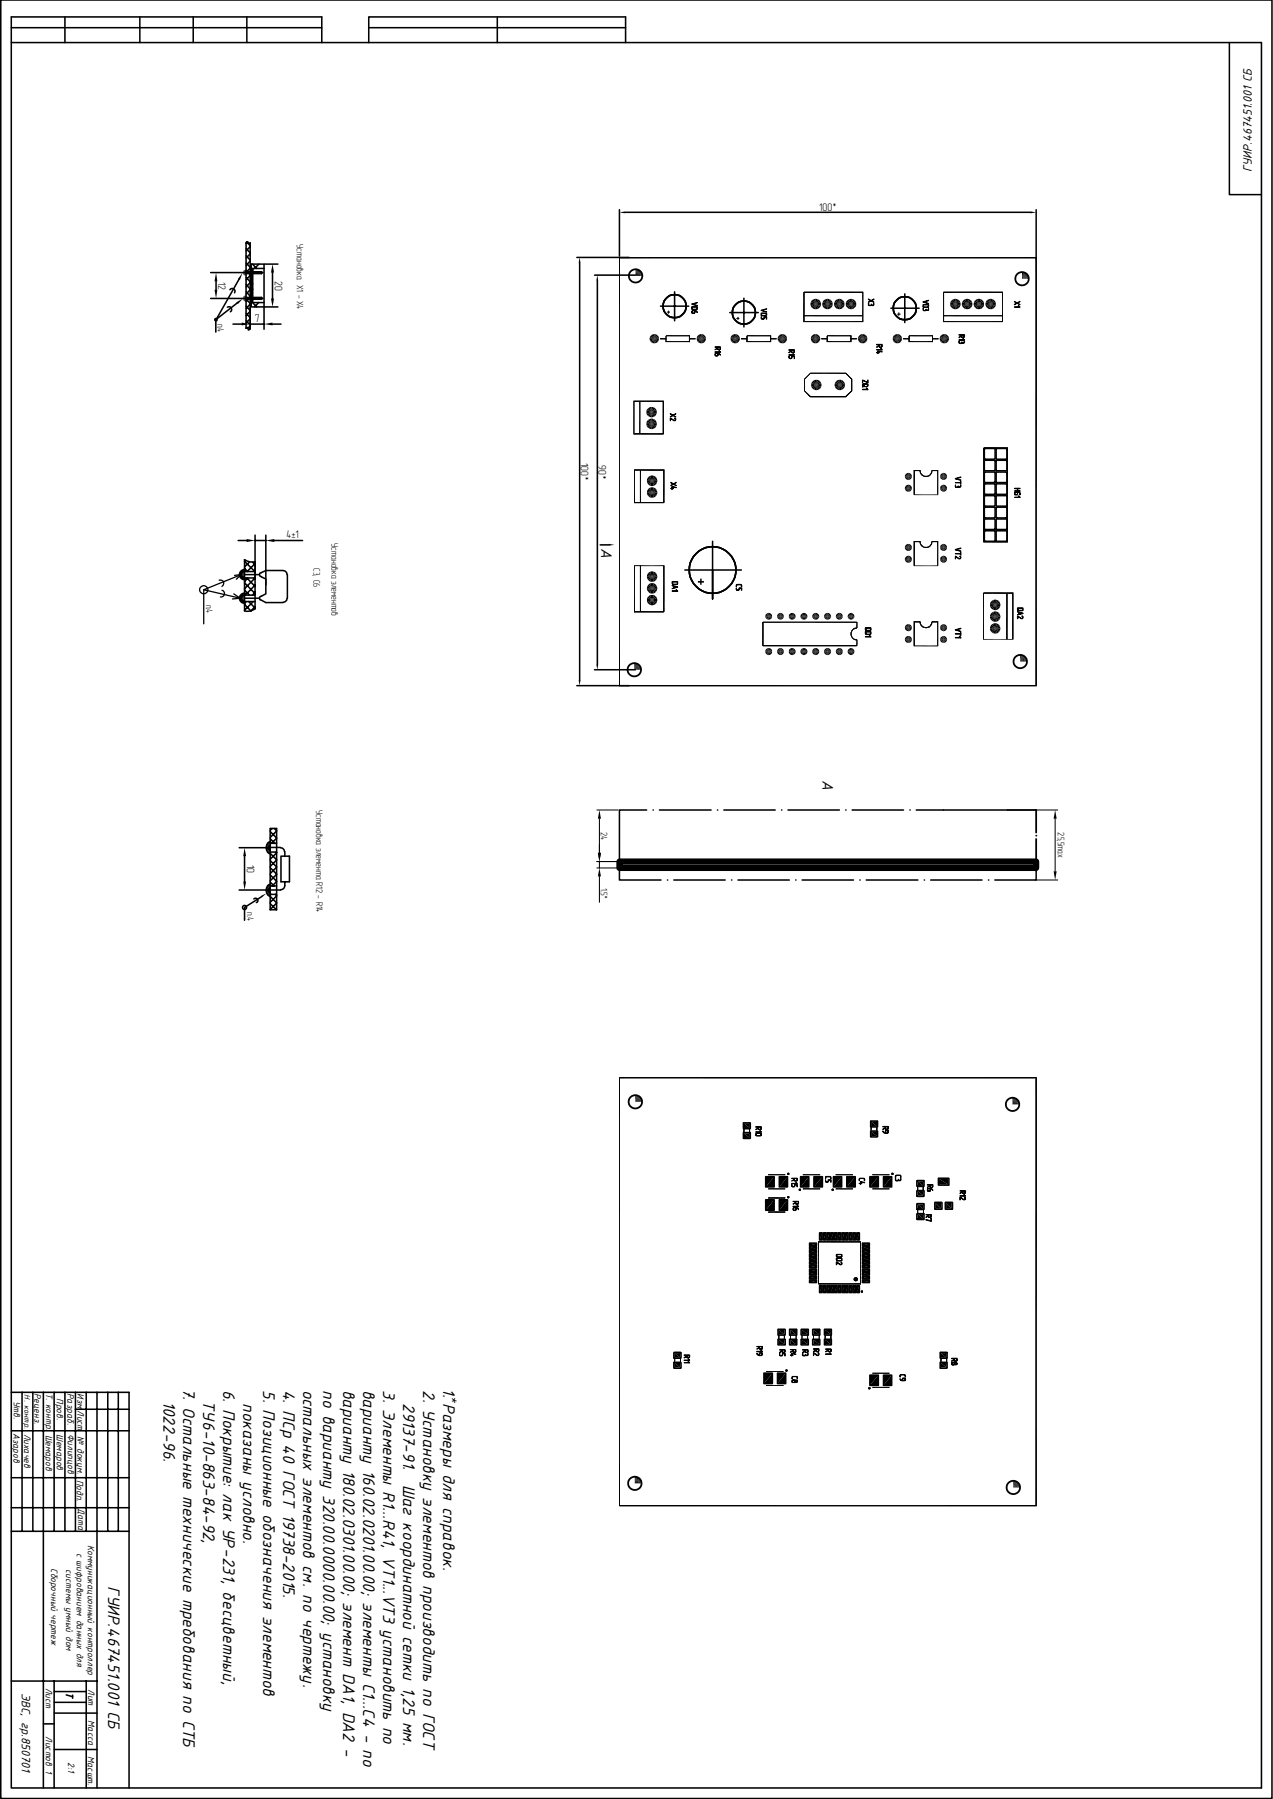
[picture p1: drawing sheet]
<svg xmlns="http://www.w3.org/2000/svg" width="210mm" height="297mm" viewBox="0 0 210 297" stroke-linecap="round" stroke-linejoin="round" font-family="sans-serif">
<defs><g id="words">
<g font-size="3">
<text x="27" y="231.3" transform="rotate(90 27 231.3)">1022-96.</text>
<text x="30.2" y="229.1" transform="rotate(90 30.2 229.1)">7. Остальные технические требования по СТБ</text>
<text x="33.5" y="231.1" transform="rotate(90 33.5 231.1)">ТУ6-10-863-84-92,</text>
<text x="36.8" y="229.4" transform="rotate(90 36.8 229.4)">6. Покрытие: лак УР-231, бесцветный,</text>
<text x="40.1" y="231.6" transform="rotate(90 40.1 231.6)">показаны условно.</text>
<text x="43.4" y="229.5" transform="rotate(90 43.4 229.5)">5. Позиционные обозначения элементов</text>
<text x="46.7" y="229.4" transform="rotate(90 46.7 229.4)">4. ПСр 40 ГОСТ 19738-2015.</text>
<text x="50" y="229.4" transform="rotate(90 50 229.4)">остальных элементов см. по чертежу.</text>
<text x="53.3" y="229.5" transform="rotate(90 53.3 229.5)">по варианту 320.00.0000.00.00; установку</text>
<text x="56.6" y="229.4" transform="rotate(90 56.6 229.4)">варианту 180.02.0301.00.00; элемент DA1, DA2 -</text>
<text x="59.9" y="229.4" transform="rotate(90 59.9 229.4)">варианту 160.02.0201.00.00; элементы C1...C4 - по</text>
<text x="63.2" y="229.5" transform="rotate(90 63.2 229.5)">3. Элементы R1...R41, VT1...VT3 установить по</text>
<text x="66.5" y="231.6" transform="rotate(90 66.5 231.6)">29137-91.</text>
<text x="69.8" y="229.5" transform="rotate(90 69.8 229.5)">2. Установку элементов производить по ГОСТ</text>
<text x="73.1" y="229.2" transform="rotate(90 73.1 229.2)">1. Размеры для справок.</text>
<text x="66.5" y="245.1" transform="rotate(90 66.5 245.1)">Шаг координатной сетки 1,25 мм.</text>
<text x="17.8" y="261.9" transform="rotate(90 17.8 261.9)">ГУИР.467451.001 СБ</text>
</g>
<g font-size="2.8">
<text x="99.2" y="90.5" transform="rotate(90 99.2 90.5)">A</text>
<text x="135.7" y="128.8" transform="rotate(90 135.7 128.8)">A</text>
</g>
<g font-size="2.2">
<text x="206.5" y="28.4" transform="rotate(-90 206.5 28.4)">ГУИР.467451.001 СБ</text>
<text x="3.6" y="279.5" transform="rotate(90 3.6 279.5)">ЭВС, гр.850701</text>
</g>
<text font-size="2.1" x="74.3" y="230.4" transform="rotate(90 74.3 230.4)">*</text>
<g font-size="1.8">
<text x="135.2" y="34.8">100*</text>
<text x="36" y="46.5" transform="rotate(90 36 46.5)">12</text>
<text x="45.3" y="46.4" transform="rotate(90 45.3 46.4)">20</text>
<text x="42" y="53.1">7</text>
<text x="95.8" y="76.5" transform="rotate(90 95.8 76.5)">100*</text>
<text x="98.8" y="76.8" transform="rotate(90 98.8 76.8)">90*</text>
<text x="47.3" y="88.9">4±1</text>
<text x="40.7" y="142.8" transform="rotate(90 40.7 142.8)">10</text>
</g>
<g font-size="1.7">
<text x="2.3" y="231.3" transform="rotate(90 2.3 231.3)">Утв.</text>
<text x="5.7" y="230" transform="rotate(90 5.7 230)">Реценз.</text>
<text x="7.6" y="229.9" transform="rotate(90 7.6 229.9)">Т. контр.</text>
<text x="9.4" y="230.9" transform="rotate(90 9.4 230.9)">Пров.</text>
<text x="11.1" y="230" transform="rotate(90 11.1 230)">Разраб.</text>
<text x="12.8" y="230" transform="rotate(90 12.8 230)">Изм</text>
<text x="12.8" y="232.8" transform="rotate(90 12.8 232.8)">Лист</text>
<text x="2.2" y="236.6" transform="rotate(90 2.2 236.6)">Азаров</text>
<text x="4" y="236.7" transform="rotate(90 4 236.7)">Лихачев</text>
<text x="7.5" y="236.9" transform="rotate(90 7.5 236.9)">Шемаров</text>
<text x="9.4" y="236.8" transform="rotate(90 9.4 236.8)">Шемаров</text>
<text x="11.2" y="236.7" transform="rotate(90 11.2 236.7)">Филипцов</text>
<text x="12.8" y="237.1" transform="rotate(90 12.8 237.1)">№ докум.</text>
<text x="12.7" y="244.3" transform="rotate(90 12.7 244.3)">Подп.</text>
<text x="12.9" y="248.9" transform="rotate(90 12.9 248.9)">Дата</text>
<text x="12.7" y="256.3" transform="rotate(90 12.7 256.3)">с шифрованием данных для</text>
<text x="14.5" y="255.1" transform="rotate(90 14.5 255.1)">Коммуникационный контроллер</text>
<text x="8.5" y="258.8" transform="rotate(90 8.5 258.8)">Сборочный чертеж</text>
<text x="10.9" y="259.1" transform="rotate(90 10.9 259.1)">системы умный дом</text>
<text x="7.5" y="278.6" transform="rotate(90 7.5 278.6)">Лист</text>
<text x="14.5" y="278.9" transform="rotate(90 14.5 278.9)">Лит</text>
<text x="7.5" y="286.7" transform="rotate(90 7.5 286.7)">Листов 1</text>
<text x="14.5" y="284" transform="rotate(90 14.5 284)">Масса</text>
<text x="11.2" y="290.9" transform="rotate(90 11.2 290.9)">2:1</text>
<text x="14.5" y="289.9" transform="rotate(90 14.5 289.9)">Масшт.</text>
</g>
<g font-size="1.6">
<text x="49" y="40.3" transform="rotate(90 49 40.3)">Установка X1 - X4</text>
<text x="35.9" y="53.5" transform="rotate(90 35.9 53.5)">п.4</text>
<text x="54.7" y="89.7" transform="rotate(90 54.7 89.7)">Установка элементов</text>
<text x="51.7" y="93.8" transform="rotate(90 51.7 93.8)">С3, С6</text>
<text x="34" y="99.8" transform="rotate(90 34 99.8)">п.4</text>
<text x="52.2" y="133.7" transform="rotate(90 52.2 133.7)">Установка элемента R12 - R14</text>
<text x="99.1" y="137.3" transform="rotate(90 99.1 137.3)">24</text>
<text x="174.5" y="137.4" transform="rotate(90 174.5 137.4)">25,5max</text>
<text x="99.1" y="146.6" transform="rotate(90 99.1 146.6)">1.5*</text>
<text x="40.8" y="150.6" transform="rotate(90 40.8 150.6)">п.4</text>
</g>
<text font-size="1.4" x="4.1" y="230.2" transform="rotate(90 4.1 230.2)">Н. контр.</text>
</g></defs>
<g fill="none" stroke="#000" stroke-width=".25">
<path d="M.1 0h209.7v296.9h-209.7zM1.9 4.6h51.2M1.9 7h206.2v288.2h-206.2v-292.4h51.2v4.2M10.7 2.8v4.2M23.1 2.8v4.2M31.9 2.8v4.2M40.7 2.8v4.2M60.8 7v-4.2h42.4v4.2M60.8 4.6h42.4M82 2.8v4.2M202.8 7v25.1h5.3M40.7 40l.6 .6"/>
<path d="M40.9 39.9l-.3 .3M102.2 34.6v7.7M103.1 35.1h67M170.9 34.6v8.2M34.8 45h5.7M34.8 49.3h5.7M35.5 52.6h.3v.3l-.2 .1-.1-.1zM35.6 52.8v2M35.6 46.4v1.4M37.5 50.7l.3-.1a.46 .46 0 0 1 .4 .4 .46 .46 0 0 1-.2 .5M37.9 47.8a.46 .46 0 0 1 .7-.1 .46 .46 0 0 1 .1 .6M38.4 53.5h1.5"/>
<path d="M39.1 50l-3.5 2.7M39.4 46.1l-3.8 6.7M40.6 41.1l.7 .6M40.6 42.2l.7 .7M40.6 43.4l.7 .7M40.6 44.6l.3 .3M40.6 45.8l.7 .7M40.6 47l.7 .7M40.6 48.2l.7 .7M40.6 50.5l.7 .8M40.6 51.7l.7 .8M40.6 53l.7 .6"/>
<path d="M40.6 45.2h2.5l.2-.2-.2-.1v.3M40.6 45h2.8M40.6 49.3h2.8M40.6 49.1h2.5M40.6 44.9h2.5M40.9 49.4l-.3 .3M41.1 45.2l.2 .1M41.3 54.2l-.2 .3-.2-.4-.3 .1v-14.1l.2-.2 .3 .3 .2-.1v14.3M41.3 53.5h2.3M41.3 40.7l-.7 .7M41.3 41.9l-.7 .7M41.3 43.1l-.7 .7"/>
<path d="M41.3 44.3l-.6 .6M41.3 45.5l-.7 .7M41.3 46.7l-.7 .7M41.3 47.8l-.7 .8M41.3 49l-.1 .1M41.3 50.2l-.7 .7M41.3 51.4l-.7 .7M41.3 52.6l-.7 .7M41.3 53.8l-.4 .3M41.4 46.6l.3 .3M41.4 49.7l1 1M41.4 45.2v3.9"/>
<path d="M41.7 43.6l.6 .7M41.7 44.6l-.3 .3v-1.3h2.2v7.1h-2.2v-1.3M41.7 47.8l-.3 .2M41.7 49.4v.6h1.9M41.7 45.2v3.9M42.7 50l-.7 .7M42.7 43.6l-.7 .7M43.1 49.4v-.3l.2 .2-.2 .1h-2.5l.7 .7M43.6 50.8v3.6M43.6 44.3h-1.9v.6M43.6 43.6h2.2M43.6 50.7h2.2"/>
<path d="M45 45v4.3M45 53.5h1.4M95.2 42.5h8.6M95.6 43.4v68.9M98.1 45.4h6.7M98.6 46.3v63.4M109 50.5h4.6M111.3 48.2v4.8M120.4 51.6h4.7M122.7 49.2v4.8M147 50.9h4.6M149.3 48.5v4.8"/>
<path d="M162.4 79.9h1.7l.1 1.7h-1.8zM162.4 77.9h1.7l.1 1.7-1.8 .1zM162.4 76h1.7l.1 1.7h-1.8zM162.4 74.1l1.7-.1 .1 1.7-1.8 .1zM164.3 74.1l1.7-.1 .1 1.8h-1.7zM164.3 76h1.8v1.7h-1.7zM164.3 78l1.8-.1v1.8h-1.7zM164.3 79.9h1.8v1.7h-1.7zM39.3 89.2h1.4M40.3 98.3h1.8M40.3 99.3h1.8M40.3 98.8h2.5"/>
<path d="M40.3 92.4a2.38 2.38 0 0 0 1.8 .4M40.3 94.4h1.8M40.3 95.4h1.8l-1.8 1.8M40.3 94.9h2.5M40.3 92.4v8.5M40.3 92.7l1.7 1.7M40.3 93.9l.6 .5M40.3 96.2l1.8 1.8M40.3 97.4l.8 .9M40.3 99.8l1.1 1.1M40.3 92.4h.1M40.6 99.3l-.3 .3"/>
<path d="M40.7 95.4l1.4 1.4M40.9 95.4l-.6 .6M41 99.3l1.1 1.1M41.2 92.8l-.9 .8M41.7 92.8l.4 .4M41.8 99.3l-1.5 1.5M41.9 95.4l.2 .2M42.1 88.3v12.2M42.1 93l-1.3 1.4M42.1 94.2l-.1 .2M42.1 96.6l-1.6 1.7M42.1 97.8l-.4 .5"/>
<path d="M42.1 89.2h1.8M43.1 95.2l.8 .4v2.4l-.8 .4a.34 .34 0 0 0-.3 .4 .34 .34 0 0 0 .3 .3l.8 .4h2.8M43.9 88.3v8.3M45.3 89.2h4.6M47.4 98.8l-.2 .4-.5 .2M47.4 94.9l-.2-.5-.5-.2h-2.8l-.8 .3a.34 .34 0 0 0-.3 .4 .34 .34 0 0 0 .3 .3M47.4 94.9v3.9M99 90h1.5M113 94.1h9.3M117.6 89.4v9.5v-4.8M162.4 87.6h1.7l.1 1.7-1.8 .1zM162.4 85.7h1.7l.1 1.7h-1.8z"/>
<path d="M162.4 81.8h1.7l.1 1.7-1.7 .1-.1-.1zM162.5 83.7l1.7 .1-.1 1.7h-1.7zM164.3 81.9l1.8-.1v1.7l-1.7 .1zM164.3 83.8l1.7-.1 .1 1.8h-1.7zM164.3 85.8l1.7-.1 .1 1.7h-1.7zM164.3 87.7l1.8-.1v1.8h-1.7zM42.1 100.5l-.9 .4-.9-.1M42.1 100.2l-.7 .7M95.2 113.2h8.6M98.1 110.6h6.7M39.5 140h5M44.2 139.9l.4 .3-.1 .1-.3-.3"/>
<path d="M44.3 139.7l.3 .3-.2 .2M44.4 139.7l.2 .1-.3 .3M44.6 136.8h1v13.4h-1zM44.6 139.9h1.7M44.6 137.3l1 1M44.6 138.5l.7 .7M44.6 139.2h1M44.6 139.6a.34 .34 0 0 0-.4 .4 .34 .34 0 0 0 .4 .3M44.6 139.6h.1M44.6 139.6l-.4 .4M44.6 138.9a1.14 1.14 0 0 0-.7 1.1 1.14 1.14 0 0 0 .7 1M44.9 136.8l-.3 .3"/>
<path d="M45.3 136.8l.3 .4M45.6 137.2l-1 1.1M45.6 138.4l-.8 .8M46.3 140h.3l.3 .3v.3M106.7 133.7h-4.5v8.5M107.7 133.7h.1M108.8 133.7h8.5M118.4 133.7h.1M119.4 133.7h8.5M128.9 133.7h.1M130 133.7h8.5M139.5 133.7h.1"/>
<path d="M140.6 133.7h8.5M150.1 133.7h.1M166.2 133.7h-15M39.5 146.9h5M40.3 141.4v4.1M41.9 148.4a.37 .37 0 0 1 .6 .1 .37 .37 0 0 1-.2 .5M43.2 148l-2.9 1.8v2.1M44.2 147l.3 .4M44.3 146.9l.2-.2 .1 .1-.4 .3M44.3 146.8l.3 .3-.2 .2-.1-.1M44.4 146.7l.2 .2M44.6 146.9h1.7"/>
<path d="M44.6 140.9l1 1M44.6 142.1l1 1M44.6 143.3l1 1M44.6 144.4l1 1.1M44.6 145.6l.6 .7M44.6 148l1 1.1M44.6 149.2l1 1M44.6 147.7h1M44.6 146.3h1M44.6 140.7h1M44.6 146.7a.34 .34 0 0 0-.4 .3 .34 .34 0 0 0 .4 .4M44.6 146.9l-.3 .3"/>
<path d="M44.6 145.9a1.14 1.14 0 0 0-.7 1.1 1.14 1.14 0 0 0 .7 1M44.7 147.7l-.1 .1M45.5 147.7l.1 .2M45.6 140.7v.1M45.6 140.8l-1 1.1M45.6 142l-1 1M45.6 143.2l-1 1M45.6 144.4l-1 1M45.6 145.5l-.7 .8M45.6 147.9l-1 1.1M45.6 149.1l-1 1.1M46.4 141.4h1.4v4.2h-1.4z"/>
<path d="M47 145.6a1.2 1.2 0 0 1-.3 1.2l-.4 .1M47 140.6v.8M102.2 143.3v2h6.9M110.1 145.3h.1M111.2 145.3h8.4M120.7 145.3h.1M121.8 145.3h8.4M131.3 145.3h.1M132.3 145.3h8.5M141.9 145.3h.1M142.9 145.3h8.5M152.5 145.3h.1"/>
<path d="M153.5 145.3h8.5M163.1 145.3h.1M170.9 143.3v2h-6.8M122.6 187h1.1l.1 .9-1.1 .1zM122.6 185.4h1.2v.9h-1.2zM126.3 198.1h1.4v1.7h-1.4zM126.3 194.3h1.4v1.7h-1.4zM128.6 198.1h1.3v1.7h-1.3zM128.6 194.3h1.3v1.7h-1.3zM130 197.7v-.1l.1 .1h-.1zM130 193.8v-.1l.1 .1-.1 .1zM132.1 194.3h1.3v1.7h-1.3z"/>
<path d="M134.3 194.3h1.4v1.7h-1.4zM137.5 194.3h1.4v1.7h-1.4zM139.7 194.3h1.4v1.7h-1.4zM143.5 194.3h1.4v1.7h-1.4zM143.6 186.8l1.2-.1v1h-1.2zM143.6 185.1h1.1l.1 .9-1.1 .1zM145.8 194.3h1.3v1.7h-1.3zM147.2 193.8v-.1l.1 .1-.1 .1zM151.3 196.6h1.1v.9h-1.1zM151.3 194.9h1.1v.9l-1.1 .1zM151.3 198.8h1.1v.8l-1.1 .1zM154.3 198.5h1.1v1.1h-1.2z"/>
<path d="M154.8 194.5h1.7v1.1l-1.6 .1zM156 198.5h1.1v1.1h-1.1zM128.4 219.5h1.1v.9h-1.1zM130.3 219.5h1.1v.9h-1.1zM132.2 219.5h1.1v.9h-1.1zM133.6 211.3h1.1v.5h-1.1zM133.6 210.7h1.1v.5h-1.1zM133.6 210.1h1.1v.4h-1.1zM133.6 209.5h1.1v.4h-1.1zM133.6 208.9h1.1v.4h-1.1zM133.6 208.3h1.1v.4h-1.1zM133.6 207.6h1.1v.5h-1.1z"/>
<path d="M133.6 207.1h1.1v.4h-1.1zM133.6 206.4h1.1v.5h-1.1zM133.6 205.8h1.1v.4h-1.1zM133.6 205.2h1.1v.5h-1.1zM134.1 219.5h1.1l.1 .9h-1.2zM135.2 212.3h.4v1.1h-.4zM135.2 203.5h.4v1.2h-.4zM135.8 212.3h.5v1.1h-.5zM135.8 203.5h.5v1.2h-.5zM136.1 219.5h1l.1 .9h-1.1zM136.4 212.3h.5v1.1h-.5zM136.4 203.5h.5v1.2h-.5z"/>
<path d="M137 212.3h.5v1.1h-.5zM137 203.5h.5v1.2h-.5zM137.7 212.3h.4v1.1h-.4zM137.7 203.5h.4v1.2h-.4zM138.3 212.3h.4v1.1h-.4zM138.3 203.5h.4v1.2h-.4zM138.9 212.3h.4v1.1h-.4zM138.9 203.5h.4v1.2h-.4zM139.5 212.3h.4v1.1h-.4zM139.5 203.5h.4v1.2h-.4zM140.1 212.3h.4v1.1h-.4zM140.1 203.5h.4v1.2h-.4z"/>
<path d="M140.7 212.3h.4v1.1h-.4zM140.7 203.5h.4v1.2h-.4zM141.4 212.3h.4v1.1h-.4zM141.4 203.5h.4v1.2h-.4zM142.3 205.2h1.1v.5h-1.1zM142.3 205.8h1.1v.4h-1.1zM142.3 206.4h1.1v.5h-1.1zM142.3 207.1h1.1v.4h-1.1zM142.3 207.6h1.1v.5h-1.1zM142.3 208.3h1.1v.4h-1.1zM142.3 208.9h1.1v.4h-1.1zM142.3 209.5h1.1v.4h-1.1z"/>
<path d="M142.3 210.1h1.1v.4h-1.1zM142.3 210.7h1.1v.5h-1.1zM142.3 211.3h1.1v.5h-1.1zM151.3 200.4h1.1v.9h-1.1zM1.9 229.9h19.4v65.3M1.9 236.2h19.4M3.6 229.9v22.9M5.4 229.9v22.9M7.2 229.9v65.3M8.9 229.9v22.9M10.7 229.9v22.9M12.4 229.9v22.9"/>
<path d="M12.4 232.7h8.9M14.2 229.9v22.9M16 229.9v65.3M17.8 229.9v22.9M19.5 229.9v22.9M111.2 225l1.1-.1 .1 .9-1.1 .1zM111.2 223.3h1.1v.9h-1.1zM126 226.7h1.4v1.7h-1.4zM128.3 226.7h1.3v1.7h-1.3zM128.4 221.1h1.1v.9h-1.1zM129.7 226.3l.1-.1v.1v.1zM130.3 221.1h1.1v.9h-1.1z"/>
<path d="M132.2 221.1h1.1v.9h-1.1zM134.1 221.1h1.1l.1 .9h-1.2zM136 221.1h1.1l.1 .9h-1.2zM143.3 229.2l.1-.1 .1 .1-.1 .1zM143.5 227h1.4v1.7h-1.4zM145.8 227h1.3v1.7h-1.3zM155.1 223.3h1.1l.1 .9h-1.1zM155.1 224.9h1.1l.1 .9-1.1 .1zM1.9 252.8h19.4M1.9 248.9h19.4M1.9 244h19.4M1.9 277.5h14.1"/>
<path d="M8.9 279.3h5.3M8.9 277.5v17.7M10.9 279.8l1.1 .3M12 279.9v.5M14.2 277.5v17.7M7.2 284.6h1.7M8.9 282.8h7.1M8.9 281.1h5.3M8.9 288.8h7.1"/>
<circle cx="111.3" cy="50.5" r="1.91"/>
<circle cx="122.7" cy="51.6" r="1.91"/>
<circle cx="149.3" cy="50.9" r="1.91"/>
<circle cx="117.6" cy="94.1" r="3.8"/>
<circle cx="40.3" cy="149.8" r=".34"/>
<circle cx="132" cy="196.4" r=".07"/>
<circle cx="137.4" cy="196.4" r=".07"/>
<circle cx="141.2" cy="211.2" r=".22"/>
<circle cx="142.2" cy="213.2" r=".07"/>
</g>
<g fill="none" stroke="#000" stroke-width=".16">
<path d="M102.2 42.5v70.8M109.8 56.4h4M109.9 55.4h3.9M123.1 56.4h4.1M123.2 55.4h4M132.5 53.1h9.9M132.6 52.1h9.7M136.4 56.4h4.1M136.5 55.4h4M142.3 48.2v5M149.9 56.4h4M150 55.4h3.9"/>
<path d="M155.6 53.1h9.8M155.7 52.1h9.7M155.7 48.3v4.9M165.4 48.2v5M104.6 66.2v5.5M104.7 77.5v5.6M105.6 66.3v5.3M105.6 77.6v5.4M133.7 61.6h5.9M154.7 77.6v4.1M104.7 93.3v7.8M105.6 93.4v7.6"/>
<path d="M150.7 93.4h4.1M150.7 81.7h4.1M154.7 89.3v4.2M162.2 89.5h4.1M162.2 97.9v7.7M125.9 102.7h15.5M154.7 102.6v4.1M162.2 105.6h5M102.2 177.8v70.8M126.7 194h2.8M126.7 196.3h2.8M132.5 194h2.8"/>
<path d="M132.5 196.3h2.8M137.9 194h2.8M137.9 196.3h2.8M143.9 194h2.8M143.9 196.3h2.8M135 204.9v7.1M142 204.9v7.1M126.4 226.4h2.8M126.4 228.7h2.8M143.9 229h2.8M143.9 226.7h2.8"/>
</g>
<g fill="none" stroke="#000" stroke-width=".17">
<path d="M102.2 42.5h68.8M142.4 48.3h-9.8v4.9M155.7 48.3h9.7M170.9 42.5v70.8M104.5 66.3h5M104.5 71.6h5M104.6 77.6h5M109.4 66.2v5.5M109.5 77.5v5.6M133.7 65.5h5.9M150.8 77.6v4.1M166.2 73.9v15.6"/>
<path d="M166.3 74h-4v15.5M104.6 83h5M104.6 93.4h5M109.5 93.3v7.7h-4.9M150.8 89.3v4.2M162.3 97.9h4.9M166.1 97.9v7.6M167.1 97.8v7.8M102.2 113.2h68.8M125.9 102.7v3.9h15.5M150.7 106.6h4.1M150.8 102.6v4.1"/>
<path d="M98.5 133.7h3.5M98.9 135.2v5.6M170.8 133.7h3.7M174.1 135.2v8.6M98.5 142.2h3.7M98.5 143.3h3.7M98.9 142.2v1.1M98.9 144.7v4.3M170.8 145.3h3.7M102.2 177.9h68.8M170.9 177.8v70.9M126.7 197.8h2.8"/>
<path d="M126.7 200.1h2.8M135 205h7M135 212h7M102.2 248.6h68.8"/>
</g>
<g fill="#000">
<path d="M102.2 35.1l.9-.2v.3zM170.1 34.9l.8 .2-.8 .1zM35.6 45l.3 1.4h-.5zM35.4 47.8h.5l-.3 1.5zM39 49.9l1.1-.6-.9 .9zM40 45l-.4 1.2-.4-.1zM39.9 53.3l1.4 .2-1.4 .2zM40.1 49.1v.3zM40.1 44.9v.2zM40.1 44.8v.3zM40.1 44.8v.4zM40.2 49l-.1 .4z"/>
<path d="M40.2 49v.5zM40.2 44.7l-.1 .5zM40.2 44.7v.6zM40.2 48.9v.6zM40.2 48.9v.7zM40.2 44.7v.7zM40.2 48.9h.1l-.1 .7zM40.3 48.9v.8l-.1-.1zM40.2 44.7l.1-.1-.1 .8zM40.3 44.6v.8h-.1zM40.3 48.9l.1-.1-.1 .9zM40.4 48.8v.9h-.1z"/>
<path d="M40.3 44.6h.1l-.1 .8zM40.4 44.6v.9l-.1-.1zM40.4 48.8h.1l-.1 .9zM40.5 48.8v.9h-.1zM40.4 44.6l.1-.1-.1 1zM40.5 44.5v1h-.1zM40.5 48.8h.1l-.1 .9zM40.6 48.8v.9h-.1zM40.5 44.5h.1l-.1 1zM40.6 44.5v1h-.1zM43.6 53.5l1.4-.2v.4zM45 43.6l.2 1.4h-.5z"/>
<path d="M44.7 49.3h.5l-.2 1.4zM95.6 42.5l.2 .9h-.3zM98.6 45.4l.1 .9h-.3zM104.9 44.4h.2l-.2 1.2zM105.1 44.4v1.2h-.2zM105.1 44.4l.1 .1-.1 1.1zM105.2 44.5v1.1h-.1zM105.2 44.5l.2 .1-.2 1zM105.4 44.6v1h-.2zM105.4 44.6l.2 .1-.2 .9zM105.6 44.7v.9h-.2zM105.6 44.7l.1 .1-.1 .8z"/>
<path d="M105.7 44.8v.8h-.1zM105.7 44.8l.1 .2-.1 .6zM105.8 45v.6h-.1zM105.8 45l.1 .2-.1 .4zM105.9 45.2v.4h-.1zM106 45.3v.3zM105.9 45.2v.4zM106 45.3l-.1 .3zM107.1 55.9h.8l-.7 .3zM107.2 55.6l.7 .3h-.8zM107.2 56.2l.7-.3-.5 .6zM107.4 55.4l.5 .5-.7-.3z"/>
<path d="M107.9 55.9l-.2 .7-.3-.1zM107.4 55.4l.3-.2 .2 .7zM107.9 55.9v.8l-.2-.1zM107.9 55.9l.3 .7-.3 .1zM107.7 55.2h.2v.7zM107.9 55.9l.6 .6-.3 .1zM107.9 55.2h.3l-.3 .7zM107.9 55.9l.8 .3-.2 .3zM108.2 55.2l.3 .2-.6 .5zM107.9 55.9h.8v.3zM108.5 55.4l.2 .2-.8 .3zM107.9 55.9l.8-.3v.3z"/>
<path d="M108.9 55.8h1l-1 .2zM108.9 56l1-.2v.2zM109.8 55.5l.1 .8-.1 .2zM109.8 55.5h.1v.8zM110.1 51.5h.4l-.4 .1zM110.1 51.6l.4-.1v.1zM110.3 51.3l.1 .5h-.1zM110.3 51.3h.1v.5zM113.7 55.5l.1 1-.1-.2zM113.7 55.8h1l-1 .2zM113.7 56l1-.2v.2zM113.7 55.5l.1-.1v1.1z"/>
<path d="M114.9 55.9h.8l-.7 .3zM115 55.6l.7 .3h-.8zM115 56.2l.7-.3-.6 .6zM115.1 55.4l.6 .5-.7-.3zM115.7 55.9l-.3 .7-.3-.1zM115.1 55.4l.3-.2 .3 .7zM115.7 55.9v.8l-.3-.1zM115.7 55.9l.3 .7-.3 .1zM115.4 55.2h.3v.7zM115.7 55.9l.5 .6-.2 .1zM115.7 55.2h.3l-.3 .7zM115.7 55.9l.7 .3-.2 .3z"/>
<path d="M116 55.2l.2 .2-.5 .5zM115.7 55.9h.8l-.1 .3zM116.2 55.4l.2 .2-.7 .3zM115.7 55.9l.7-.3 .1 .3zM120.5 55.9h.8l-.7 .3zM120.6 55.6l.7 .3h-.8zM120.6 56.2l.7-.3-.6 .6zM120.7 55.4l.6 .5-.7-.3zM121.3 55.9l-.3 .7-.3-.1zM120.7 55.4l.3-.2 .3 .7zM121.3 55.9v.8l-.3-.1zM121.3 55.9l.3 .7-.3 .1z"/>
<path d="M121 55.2h.3v.7zM121.5 52.5h.5l-.5 .1zM121.5 52.6l.5-.1v.1zM121.3 55.9l.5 .6-.2 .1zM121.3 55.2h.3l-.3 .7zM121.7 52.3l.1 .5h-.1zM121.7 52.3h.1v.5zM121.3 55.9l.7 .3-.2 .3zM121.6 55.2l.2 .2-.5 .5zM121.3 55.9h.8l-.1 .3zM121.3 55.9l.5-.5 .2 .2zM121.3 55.9l.7-.3 .1 .3z"/>
<path d="M123.1 55.5l.2 .8-.2 .2zM122.3 56l.9-.2v.2zM122.3 55.8h.9l-.9 .2zM123.1 55.5h.2v.8zM127 55.5l.2 1-.2-.2zM127 55.5l.2-.1v1.1zM127.1 56l1-.2v.2zM127.1 55.8h1l-1 .2zM128.3 55.9h.8l-.7 .3zM128.4 55.6l.7 .3h-.8zM128.4 56.2l.7-.3-.6 .6zM128.5 55.4l.6 .5-.7-.3z"/>
<path d="M129.1 55.9l-.3 .7-.3-.1zM128.5 55.4l.3-.2 .3 .7zM129.1 55.9v.8l-.3-.1zM129.1 55.9l.3 .7-.3 .1zM128.8 55.2h.3v.7zM129.1 55.9l.5 .6-.2 .1zM129.1 55.2h.3l-.3 .7zM129.1 55.9l.7 .3-.2 .3zM129.4 55.2l.2 .2-.5 .5zM129.1 55.9h.7v.3zM129.1 55.9l.5-.5 .2 .2zM129.1 55.9l.7-.3v.3z"/>
<path d="M133.7 50.2h.9l-.8 .3zM133.8 49.9l.8 .3h-.9zM133.8 50.5l.8-.3-.7 .6zM133.8 55.9h.7l-.7 .3zM133.8 55.6l.7 .3h-.7zM133.8 56.2l.7-.3-.5 .6zM133.9 49.6l.7 .6-.8-.3zM133.9 50.8l.7-.6-.4 .8zM134 55.4l.5 .5-.7-.3zM134 56.5l.5-.6-.3 .7zM133.9 49.6l.3-.2 .4 .8zM134.6 50.2v.9l-.4-.1z"/>
<path d="M134 55.4l.2-.2 .3 .7zM134.5 55.9v.8l-.3-.1zM134.5 55.9l.3 .7-.3 .1zM134.2 55.2h.3v.7zM134.6 50.2l.3 .8-.3 .1zM134.2 49.4l.4-.1v.9zM134.5 55.9l.6 .6-.3 .1zM134.5 55.2h.3l-.3 .7zM134.6 50.2l.6 .6-.3 .2zM134.6 49.3l.3 .1-.3 .8zM134.5 55.9l.8 .3-.2 .3zM134.8 55.2l.3 .2-.6 .5z"/>
<path d="M134.6 50.2l.8 .3-.2 .3zM134.9 49.4l.3 .2-.6 .6zM134.5 55.9h.8v.3zM135.1 55.4l.2 .2-.8 .3zM134.5 55.9l.8-.3v.3zM134.6 50.2h.9l-.1 .3zM134.6 50.2l.6-.6 .2 .3zM134.6 50.2l.8-.3 .1 .3zM135.6 50.2h.9l-.8 .3zM135.7 49.9l.8 .3h-.9zM135.7 50.5l.8-.3-.6 .6zM135.9 49.6l.6 .6-.8-.3z"/>
<path d="M135.9 50.8l.6-.6-.3 .8zM135.9 49.6l.3-.2 .3 .8zM136.5 50.2v.9l-.3-.1zM136.4 55.5l.2 .8-.2 .2zM135.5 56l1-.2v.2zM135.5 55.8h1l-1 .2zM136.5 50.2l.4 .8-.4 .1zM136.2 49.4l.3-.1v.9zM136.4 55.5h.2v.8zM136.5 50.2l.6 .6-.2 .2zM136.5 49.3l.4 .1-.4 .8zM136.5 50.2l.8 .3-.2 .3z"/>
<path d="M136.9 49.4l.2 .2-.6 .6zM136.5 50.2h.9l-.1 .3zM137.1 49.6l.2 .3-.8 .3zM136.5 50.2l.8-.3 .1 .3zM137.6 50.2h.9l-.8 .3zM137.7 49.9l.8 .3h-.9zM137.7 50.5l.8-.3-.7 .6zM137.8 49.6l.7 .6-.8-.3zM137.8 50.8l.7-.6-.4 .8zM137.8 49.6l.3-.2 .4 .8zM138.5 50.2v.9l-.4-.1zM138.5 50.2l.3 .8-.3 .1z"/>
<path d="M138.1 49.4l.4-.1v.9zM138.5 50.2l.6 .6-.3 .2zM138.5 49.3l.3 .1-.3 .8zM138.5 50.2l.8 .3-.2 .3zM138.8 49.4l.3 .2-.6 .6zM138.5 50.2h.8v.3zM139.1 49.6l.2 .3-.8 .3zM138.5 50.2l.8-.3v.3zM139.5 50.2h.9l-.8 .3zM139.6 49.9l.8 .3h-.9zM139.6 50.5l.8-.3-.6 .6zM139.8 49.6l.6 .6-.8-.3z"/>
<path d="M139.8 50.8l.6-.6-.3 .8zM139.8 49.6l.3-.2 .3 .8zM140.4 50.2v.9l-.3-.1zM140.3 55.5l.2 1-.2-.2zM140.4 50.2l.3 .8-.3 .1zM140.1 49.4l.3-.1v.9zM140.3 55.5l.2-.1v1.1zM140.4 50.2l.6 .6-.3 .2zM140.4 49.3l.3 .1-.3 .8zM140.4 50.2l.8 .3-.2 .3zM140.7 49.4l.3 .2-.6 .6zM140.4 50.2h.9l-.1 .3z"/>
<path d="M141 49.6l.2 .3-.8 .3zM140.4 50.2l.8-.3 .1 .3zM140.4 56l1-.2v.2zM140.4 55.8h1l-1 .2zM141.5 55.9h.8l-.7 .3zM141.6 55.6l.7 .3h-.8zM141.6 56.2l.7-.3-.5 .6zM141.8 55.4l.5 .5-.7-.3zM142.3 55.9l-.3 .7-.2-.1zM141.8 55.4l.2-.2 .3 .7zM142.3 55.9v.8l-.3-.1zM142.3 55.9l.3 .7-.3 .1z"/>
<path d="M142 55.2h.3v.7zM142.3 55.9l.6 .6-.3 .1zM142.3 55.2h.3l-.3 .7zM142.3 55.9l.7 .3-.1 .3zM142.6 55.2l.3 .2-.6 .5zM142.3 55.9h.8l-.1 .3zM142.3 55.9l.6-.5 .1 .2zM142.3 55.9l.7-.3 .1 .3zM147.3 55.9h.7l-.7 .3zM147.3 55.6l.7 .3h-.7zM147.3 56.2l.7-.3-.5 .6zM147.5 55.4l.5 .5-.7-.3z"/>
<path d="M147.5 56.5l.5-.6-.3 .7zM147.5 55.4l.2-.2 .3 .7zM148 55.9v.8l-.3-.1zM148 55.9l.3 .7-.3 .1zM147.7 55.2h.3v.7zM148 51.8h.5l-.5 .1zM148 51.9l.5-.1v.1zM148.3 51.6v.5zM148 55.9l.6 .6-.3 .1zM148 55.2h.3l-.3 .7zM148 55.9l.8 .3-.2 .3zM148.3 55.2l.3 .2-.6 .5z"/>
<path d="M148 55.9h.8v.3zM148.6 55.4l.2 .2-.8 .3zM148 55.9l.8-.3v.3zM149 55.8h1l-1 .2zM149 56l1-.2v.2zM149.9 55.5l.2 .8-.2 .2zM149.9 55.5h.2v.8zM153.8 55.5l.1 1-.1-.2zM153.8 55.8h1l-1 .2zM153.8 56l1-.2v.2zM153.9 55.4v1.1l-.1-1zM155 55.9h.8l-.7 .3z"/>
<path d="M155.1 55.6l.7 .3h-.8zM155.1 56.2l.7-.3-.6 .6zM155.2 55.4l.6 .5-.7-.3zM155.2 56.5l.6-.6-.3 .7zM155.2 55.4l.3-.2 .3 .7zM155.8 55.9v.8l-.3-.1zM155.8 55.9l.3 .7-.3 .1zM155.5 55.2h.3v.7zM155.8 55.9l.5 .6-.2 .1zM155.8 55.2h.3l-.3 .7zM155.8 55.9l.7 .3-.2 .3zM156.1 55.2l.2 .2-.5 .5z"/>
<path d="M155.8 55.9h.8l-.1 .3zM155.8 55.9l.5-.5 .2 .2zM155.8 55.9l.7-.3 .1 .3zM156.8 50.2h.8l-.8 .3zM156.8 49.9l.8 .3h-.8zM156.8 50.5l.8-.3-.6 .6zM157 49.6l.6 .6-.8-.3zM157.6 50.2l-.3 .8-.3-.2zM157 49.6l.3-.2 .3 .8zM157.6 50.2v.9l-.3-.1zM157.6 50.2l.3 .8-.3 .1zM157.3 49.4l.3-.1v.9z"/>
<path d="M157.6 50.2l.6 .6-.3 .2zM157.6 49.3l.3 .1-.3 .8zM157.6 50.2l.8 .3-.2 .3zM157.9 49.4l.3 .2-.6 .6zM157.6 50.2h.9l-.1 .3zM157.6 50.2l.6-.6 .2 .3zM157.6 50.2l.8-.3 .1 .3zM158.7 50.2h.9l-.9 .3zM158.7 49.9l.9 .3h-.9zM158.7 50.5l.9-.3-.7 .6zM158.9 49.6l.7 .6-.9-.3zM158.9 50.8l.7-.6-.4 .8z"/>
<path d="M158.9 49.6l.3-.2 .4 .8zM159.6 50.2v.9l-.4-.1zM159.6 50.2l.3 .8-.3 .1zM159.2 49.4l.4-.1v.9zM159.6 50.2l.6 .6-.3 .2zM159.6 49.3l.3 .1-.3 .8zM159.6 50.2l.8 .3-.2 .3zM159.9 49.4l.3 .2-.6 .6zM159.6 50.2h.8v.3zM159.6 50.2l.6-.6 .2 .3zM159.6 50.2l.8-.3v.3zM160.6 50.2h.9l-.8 .3z"/>
<path d="M160.7 49.9l.8 .3h-.9zM160.7 50.5l.8-.3-.6 .6zM160.9 49.6l.6 .6-.8-.3zM160.9 50.8l.6-.6-.3 .8zM160.9 49.6l.3-.2 .3 .8zM161.5 50.2v.9l-.3-.1zM161.5 50.2l.3 .8-.3 .1zM161.2 49.4l.3-.1v.9zM161.5 50.2l.6 .6-.3 .2zM161.5 49.3l.3 .1-.3 .8zM161.5 50.2l.8 .3-.2 .3zM161.8 49.4l.3 .2-.6 .6z"/>
<path d="M161.5 50.2h.8v.3zM162.1 49.6l.2 .3-.8 .3zM161.5 50.2l.8-.3v.3zM162.6 50.2h.8l-.8 .3zM162.6 49.9l.8 .3h-.8zM162.6 50.5l.8-.3-.6 .6zM162.8 49.6l.6 .6-.8-.3zM162.8 50.8l.6-.6-.3 .8zM162.8 49.6l.3-.2 .3 .8zM163.4 50.2v.9l-.3-.1zM163.4 50.2l.4 .8-.4 .1zM163.1 49.4l.3-.1v.9z"/>
<path d="M163.4 50.2l.6 .6-.2 .2zM163.4 49.3l.4 .1-.4 .8zM163.4 50.2l.9 .3-.3 .3zM163.8 49.4l.2 .2-.6 .6zM163.4 50.2h.9v.3zM164 49.6l.3 .3-.9 .3zM163.4 50.2l.9-.3v.3zM168.6 44.9h.2l-.2 1.1zM168.8 44.9v1.1h-.2zM168.8 44.9l.2 .1-.2 1zM169 45v1h-.2zM169 45h.2l-.2 1z"/>
<path d="M169.2 45v1h-.2zM169.2 45l.1 .2-.1 .8zM169.3 45.2v.8h-.1zM169.3 45.2l.2 .1-.2 .7zM169.5 45.3v.7h-.2zM169.5 45.3l.1 .2-.1 .5zM169.6 45.5v.5h-.1zM169.6 45.5v.5zM169.6 45.6v.4zM169.7 45.8v.2zM169.6 45.6l.1 .2-.1 .2zM169.7 45.8l-.1 .2z"/>
<path d="M106.6 68h.9l-.8 .4zM106.6 70h.9l-.8 .3zM106.7 67.7l.8 .3h-.9zM106.7 68.4l.8-.4-.6 .7zM106.7 69.6l.8 .4h-.9zM106.7 70.3l.8-.3-.6 .6zM106.7 79.4h.9l-.8 .3zM106.8 79l.8 .4h-.9zM106.8 79.7l.8-.3-.6 .6zM106.9 67.4l.6 .6-.8-.3zM107.5 68l-.3 .8-.3-.1zM106.9 69.3l.6 .7-.8-.4z"/>
<path d="M107.5 70l-.3 .8-.3-.2zM107 78.7l.6 .7-.8-.4zM106.9 67.4l.3-.2 .3 .8zM107.5 68v.9l-.3-.1zM106.9 69.3l.3-.1 .3 .8zM107.5 70v.9l-.3-.1zM107 78.7l.2-.1 .4 .8zM107.2 67.2h.3v.8zM107.5 68l.3 .8-.3 .1zM107.2 69.2l.3-.1v.9zM107.5 70l.3 .8-.3 .1zM107.2 78.6l.4-.1v.9z"/>
<path d="M107.5 68l.6 .7-.3 .1zM107.5 67.2h.3l-.3 .8zM107.5 70l.6 .6-.3 .2zM107.5 69.1l.3 .1-.3 .8zM107.6 78.5l.3 .1-.3 .8zM107.5 68l.8 .4-.2 .3zM107.8 67.2l.3 .2-.6 .6zM107.5 70l.8 .3-.2 .3zM107.8 69.2l.3 .1-.6 .7zM107.9 78.6l.3 .1-.6 .7zM107.5 68h.9l-.1 .4zM107.5 68l.6-.6 .2 .3z"/>
<path d="M107.5 70h.9l-.1 .3zM107.5 70l.6-.7 .2 .3zM107.5 68l.8-.3 .1 .3zM107.5 70l.8-.4 .1 .4zM107.6 79.4h.9l-.1 .3zM107.6 79.4l.6-.7 .2 .3zM107.6 79.4l.8-.4 .1 .4zM132.7 62.6l.1 1.9-.1 .1zM132.7 64.6l1.1 .8-.2 .2zM132.7 62.6h.1v1.9zM132.7 64.6l.1-.1 1 .9zM133.7 61.6l-.9 1h-.1z"/>
<path d="M133.7 61.6v.1l-.9 .9zM133.8 63.5h.9l-.8 .4zM133.9 63.2l.8 .3h-.9zM133.9 63.9l.8-.4-.6 .7zM134.1 62.9l.6 .6-.8-.3zM134.7 63.5l-.4 .8-.2-.1zM134.1 62.9l.2-.2 .4 .8zM134.7 63.5v.9l-.4-.1zM134.7 63.5l.3 .8-.3 .1zM134.3 62.7h.4v.8zM134.7 63.5l.6 .7-.3 .1zM134.7 62.7h.3l-.3 .8z"/>
<path d="M134.7 63.5l.8 .4-.2 .3zM135 62.7l.3 .2-.6 .6zM134.7 63.5h.9l-.1 .4zM134.7 63.5l.6-.6 .2 .3zM134.7 63.5l.8-.3 .1 .3zM137.7 63.5h.9l-.8 .4zM137.8 63.2l.8 .3h-.9zM137.8 63.9l.8-.4-.7 .7zM137.9 62.9l.7 .6-.8-.3zM138.6 63.5l-.4 .8-.3-.1zM137.9 62.9l.3-.2 .4 .8zM138.6 63.5v.9l-.4-.1z"/>
<path d="M138.6 63.5l.3 .8-.3 .1zM138.2 62.7h.4v.8zM138.6 63.5l.5 .7-.2 .1zM138.6 62.7h.3l-.3 .8zM138.6 63.5l.8 .4-.3 .3zM138.9 62.7l.2 .2-.5 .6zM138.6 63.5h.8v.4zM139.1 62.9l.3 .3-.8 .3zM138.6 63.5l.8-.3v.3zM139.5 65.4l.9-.9-.8 1.1zM140.4 64.5l.2 .1-1 1zM140.4 62.6l.2 2-.2-.1z"/>
<path d="M139.5 61.7l1.1 .9h-.2zM140.4 62.6h.2v2zM139.6 61.6l1 1-1.1-.9zM149.3 78.7h.6l-.5 .3zM149.4 78.4l.5 .3h-.6zM149.4 79l.5-.3-.3 .5zM149.4 78.4l.2-.3 .3 .6zM149.9 78.7v.5h-.3zM149.9 78.7l.3 .5h-.3zM149.6 78.1h.3v.6zM149.9 78.7l.5 .3-.2 .2zM149.9 78.1h.3l-.3 .6z"/>
<path d="M149.9 78.7h.6l-.1 .3zM150.2 78.1l.2 .3-.5 .3zM149.9 78.7l.5-.3 .1 .3zM151.7 77.7l.2 .2h-.2zM150.9 77.8l.9-.2v.2zM150.7 77.6h1.1l-.9 .2zM151.7 77.9l.2 .2h-.1zM151.8 78.1l.2 .1-.1 .1zM151.7 77.7h.2v.2zM151.7 77.9h.2v.2zM151.9 78.3h.2l-.1 .1zM151.8 78.1h.1l.1 .1z"/>
<path d="M151.9 78.3l.1-.1 .1 .1zM152 78.4h.3l-.1 .2zM152.1 78.3l.2 .1h-.3zM152.2 78.6l.2-.1v.2zM152.3 78.4l.1 .1-.2 .1zM152.4 78.7l.2-.1v.1zM152.4 78.5l.2 .1-.2 .1zM152.6 78.7l.2-.1-.1 .1zM152.7 78.6h.3l-.2 .1zM152.6 78.6h.2l-.2 .1zM152.8 78.7l.2-.1v.1zM153 78.6l.1-.1-.1 .2z"/>
<path d="M153.1 78.5l.1 .2h-.2zM153.1 78.5l.2-.1-.1 .3zM153.3 78.4l.1 .2-.2 .1zM153.3 78.4l.1-.1v.3zM153.4 78.3l.1 .1-.1 .2zM153.5 78.2v.2l-.1-.1zM153.5 78.2l.1 .1-.1 .1zM153.6 78.1v.2l-.1-.1zM153.6 77.9l.2 .2h-.2zM153.6 78.1h.2l-.2 .2zM153.7 77.7l.1 .2h-.2zM153.6 77.9h.2v.2z"/>
<path d="M153.7 77.7h.1v.2zM153.8 77.8l1-.2-.2 .2zM153.8 77.6h1l-1 .2zM155.1 78.7h.6l-.5 .3zM155.2 78.4l.5 .3h-.6zM155.2 79l.5-.3-.3 .5zM155.2 78.4l.2-.3 .3 .6zM155.7 78.7v.5h-.3zM155.7 78.7l.3 .5h-.3zM155.4 78.1h.3v.6zM155.7 78.7l.5 .3-.2 .2zM155.7 78.1h.3l-.3 .6z"/>
<path d="M155.7 78.7h.6l-.1 .3zM156 78.1l.2 .3-.5 .3zM155.7 78.7l.5-.3 .1 .3zM39.7 98.6l-.1 .2zM39.7 98.6v.4zM39.7 94.7l-.1 .3zM39.7 94.7v.4zM39.7 98.5v.5zM39.7 98.5v.6zM39.7 94.6v.5zM39.7 94.6v.6zM39.8 98.3l-.1 .8z"/>
<path d="M39.8 98.3v.9zM39.8 94.4l-.1 .8zM39.8 94.4v.9zM39.8 98.3v1v-.1zM39.8 94.4v1v-.1zM39.8 98.3l.2-.1-.2 1.1zM40 98.2v1.2l-.2-.1zM39.8 94.4l.2-.1-.2 1.1zM40 94.3v1.2l-.2-.1zM40 98.2l.1-.1-.1 1.3zM40.1 98.1v1.3h-.1zM40 94.3l.1-.1-.1 1.3z"/>
<path d="M40.1 94.2v1.3h-.1zM40.1 98.1h.1l-.1 1.3zM40.2 98.1v1.4l-.1-.1zM40.1 94.2h.1l-.1 1.3zM40.2 94.2v1.4l-.1-.1zM40.2 98.1l.1-.1-.1 1.5zM40.3 98v1.5h-.1zM40.2 94.2h.1l-.1 1.4zM40.3 94.2v1.4h-.1zM40.7 89l1.4 .2-1.4 .3zM43.9 89.2l1.4-.2v.5zM100.5 89.8l.8 .2-.8 .1z"/>
<path d="M106.7 81.3h.9l-.8 .4zM106.7 95.2h.9l-.8 .3zM106.7 97.1h.9l-.8 .4zM106.7 99.1h.9l-.8 .3zM106.8 81l.8 .3h-.9zM106.8 81.7l.8-.4-.6 .6zM106.8 94.9l.8 .3h-.9zM106.8 95.5l.8-.3-.6 .6zM106.8 96.8l.8 .3h-.9zM106.8 97.5l.8-.4-.6 .6zM106.8 98.7l.8 .4h-.9zM106.8 99.4l.8-.3-.6 .6z"/>
<path d="M107.6 79.4l-.4 .8-.2-.2zM107 80.7l.6 .6-.8-.3zM107.6 81.3l-.4 .8-.2-.2zM107 94.6l.6 .6-.8-.3zM107 95.8l.6-.6-.4 .8zM107 96.5l.6 .6-.8-.3zM107.6 97.1l-.4 .9-.2-.3zM107 98.5l.6 .6-.8-.4zM107.6 99.1l-.4 .8-.2-.2zM107.6 79.4v.9l-.4-.1zM107 80.7l.2-.2 .4 .8zM107.6 81.3v.9l-.4-.1z"/>
<path d="M107 94.6l.2-.2 .4 .8zM107.6 95.2v.9l-.4-.1zM107 96.5l.2-.2 .4 .8zM107.6 97.1v.9h-.4zM107 98.5l.2-.2 .4 .8zM107.6 99.1v.8h-.4zM107.6 79.4l.3 .8-.3 .1zM107.2 80.5l.4-.1v.9zM107.6 81.3l.3 .8-.3 .1zM107.2 94.4l.4-.1v.9zM107.6 95.2l.3 .8-.3 .1zM107.2 96.3h.4v.8z"/>
<path d="M107.6 97.1l.3 .9h-.3zM107.2 98.3l.4-.1v.9zM107.6 99.1l.3 .8h-.3zM107.6 79.4l.6 .6-.3 .2zM107.6 81.3l.6 .6-.3 .2zM107.6 80.4l.3 .1-.3 .8zM107.6 95.2l.6 .6-.3 .2zM107.6 94.3l.3 .1-.3 .8zM107.6 97.1l.6 .6-.3 .3zM107.6 96.3h.3l-.3 .8zM107.6 99.1l.6 .6-.3 .2zM107.6 98.2l.3 .1-.3 .8z"/>
<path d="M107.6 79.4l.8 .3-.2 .3zM107.6 81.3l.8 .4-.2 .2zM107.9 80.5l.3 .2-.6 .6zM107.6 95.2l.8 .3-.2 .3zM107.9 94.4l.3 .2-.6 .6zM107.6 97.1l.8 .4-.2 .2zM107.9 96.3l.3 .2-.6 .6zM107.6 99.1l.8 .3-.2 .3zM107.9 98.3l.3 .2-.6 .6zM107.6 81.3h.9l-.1 .4zM108.2 80.7l.2 .3-.8 .3zM107.6 95.2h.9l-.1 .3z"/>
<path d="M108.2 94.6l.2 .3-.8 .3zM107.6 97.1h.9l-.1 .4zM107.6 97.1l.6-.6 .2 .3zM107.6 99.1h.9l-.1 .3zM107.6 99.1l.6-.6 .2 .2zM107.6 81.3l.8-.3 .1 .3zM107.6 95.2l.8-.3 .1 .3zM107.6 97.1l.8-.3 .1 .3zM107.6 99.1l.8-.4 .1 .4zM115.1 96h1l-1 .1zM115.1 96.1l1-.1v.1zM115.6 95.5l.1 1h-.1z"/>
<path d="M115.6 95.5h.1v1zM149.3 92.3h.6l-.5 .3zM149.3 90.4h.6l-.5 .3zM149.3 80.6h.6l-.5 .3zM149.4 92l.5 .3h-.6zM149.4 92.6l.5-.3-.3 .5zM149.4 90.1l.5 .3h-.6zM149.4 90.7l.5-.3-.3 .5zM149.4 80.3l.5 .3h-.6zM149.4 80.9l.5-.3-.3 .5zM149.4 92l.2-.2 .3 .5zM149.9 92.3v.6l-.3-.1z"/>
<path d="M149.4 90.1l.2-.2 .3 .5zM149.9 90.4v.6l-.3-.1zM149.4 80.3l.2-.2 .3 .5zM149.9 80.6v.6l-.3-.1zM149.9 92.3l.3 .5-.3 .1zM149.6 91.8l.3-.1v.6zM149.9 90.4l.3 .5-.3 .1zM149.6 89.9l.3-.1v.6zM149.9 80.6l.3 .5-.3 .1zM149.6 80.1l.3-.1v.6zM149.9 92.3l.5 .3-.2 .2zM149.9 91.7l.3 .1-.3 .5z"/>
<path d="M149.9 90.4l.5 .3-.2 .2zM149.9 89.8l.3 .1-.3 .5zM149.9 80.6l.5 .3-.2 .2zM149.9 80l.3 .1-.3 .5zM149.9 92.3h.6l-.1 .3zM150.2 91.8l.2 .2-.5 .3zM149.9 90.4h.6l-.1 .3zM150.2 89.9l.2 .2-.5 .3zM149.9 80.6h.6l-.1 .3zM150.2 80.1l.2 .2-.5 .3zM149.9 92.3l.5-.3 .1 .3zM149.9 90.4l.5-.3 .1 .3z"/>
<path d="M149.9 80.6l.5-.3 .1 .3zM151.7 89.4l.2 .2h-.2zM150.9 89.5l.9-.2v.2zM150.7 89.3h1.1l-.9 .2zM151.7 89.6l.2 .2h-.1zM151.8 89.8l.2 .1-.1 .1zM151.7 89.4h.2v.2zM151.7 89.6h.2v.2zM151.9 90h.2l-.1 .2zM151.8 89.8h.1l.1 .1zM151.9 90l.1-.1 .1 .1zM152 90.2h.3l-.1 .1z"/>
<path d="M152 90.2l.1-.2 .2 .2zM152.2 90.3h.2v.1zM152.3 90.2l.1 .1h-.2zM152.4 90.4l.2-.1v.2zM152.4 90.3h.2l-.2 .1zM152.6 90.5l.2-.2-.1 .2zM152.7 90.3h.3l-.2 .2zM152.6 90.3h.2l-.2 .2zM152.8 90.5l.2-.2v.2zM153 90.3h.1l-.1 .2zM153.1 90.3l.1 .1-.2 .1zM153.1 90.3l.2-.1-.1 .2z"/>
<path d="M153.3 90.2l.1 .1-.2 .1zM153.3 90.2l.1-.2v.3zM153.4 90l.1 .2-.1 .1zM153.5 89.9v.3l-.1-.2zM153.5 89.9l.1 .1-.1 .2zM153.6 89.8v.2l-.1-.1zM153.6 89.6l.2 .2h-.2zM153.6 89.8h.2l-.2 .2zM153.7 89.4l.1 .2h-.2zM153.6 89.6h.2v.2zM153.7 89.4h.1v.2zM153.8 89.5l1-.2-.2 .2z"/>
<path d="M153.8 89.3h1l-1 .2zM155.1 92.3h.6l-.5 .3zM155.1 90.4h.6l-.5 .3zM155.1 80.6h.6l-.5 .3zM155.2 92l.5 .3h-.6zM155.2 92.6l.5-.3-.3 .5zM155.2 90.1l.5 .3h-.6zM155.2 90.7l.5-.3-.3 .5zM155.2 80.3l.5 .3h-.6zM155.2 80.9l.5-.3-.3 .5zM155.2 92l.2-.2 .3 .5zM155.7 92.3v.6l-.3-.1z"/>
<path d="M155.2 90.1l.2-.2 .3 .5zM155.7 90.4v.6l-.3-.1zM155.2 80.3l.2-.2 .3 .5zM155.7 80.6v.6l-.3-.1zM155.7 92.3l.3 .5-.3 .1zM155.4 91.8l.3-.1v.6zM155.7 90.4l.3 .5-.3 .1zM155.4 89.9l.3-.1v.6zM155.7 80.6l.3 .5-.3 .1zM155.4 80.1l.3-.1v.6zM155.7 92.3l.5 .3-.2 .2zM155.7 91.7l.3 .1-.3 .5z"/>
<path d="M155.7 90.4l.5 .3-.2 .2zM155.7 89.8l.3 .1-.3 .5zM155.7 80.6l.5 .3-.2 .2zM155.7 80l.3 .1-.3 .5zM155.7 92.3h.6l-.1 .3zM156 91.8l.2 .2-.5 .3zM155.7 90.4h.6l-.1 .3zM156 89.9l.2 .2-.5 .3zM155.7 80.6h.6l-.1 .3zM156 80.1l.2 .2-.5 .3zM155.7 92.3l.5-.3 .1 .3zM155.7 90.4l.5-.3 .1 .3z"/>
<path d="M155.7 80.6l.5-.3 .1 .3zM163.3 99.9h.9l-.8 .3zM163.4 99.5l.8 .4h-.9zM163.6 99.2l.6 .7-.8-.4zM163.6 99.2l.3-.1 .3 .8zM163.9 99.1l.3-.1v.9zM164.2 99l.3 .1-.3 .8zM164.5 99.1l.3 .1-.6 .7zM164.2 99.9l.6-.7 .2 .3zM164.2 99.9l.8-.4 .1 .4zM95.5 112.3h.3l-.2 .9zM98.4 109.7h.3l-.1 .9z"/>
<path d="M104.6 109.5h.2l-.2 1.1zM104.8 109.5v1.1h-.2zM104.8 109.5l.2 .1-.2 1zM105 109.6v1h-.2zM105 109.6h.2l-.2 1zM105.2 109.6v1h-.2zM105.2 109.6l.2 .2-.2 .8zM105.4 109.8v.8h-.2zM105.4 109.8l.1 .1-.1 .7zM105.5 109.9v.7h-.1zM105.5 109.9l.1 .1-.1 .6zM105.6 110v.6h-.1z"/>
<path d="M105.6 110l.1 .2-.1 .4zM105.7 110.2l-.1 .4zM105.7 110.2v.4zM105.7 110.4v.2zM126.2 107.6h.6l-.5 .3zM126.2 101.8h.6l-.5 .2zM126.3 107.3l.5 .3h-.6zM126.3 107.9l.5-.3-.3 .5zM126.3 101.5l.5 .3h-.6zM126.3 102l.5-.2-.3 .4zM126.3 107.3l.2-.2 .3 .5zM126.8 107.6v.6l-.3-.1z"/>
<path d="M126.3 101.5l.2-.2 .3 .5zM126.8 101.8v.5l-.3-.1zM126.8 107.6l.3 .5-.3 .1zM126.5 107.1l.3-.1v.6zM126.8 101.8l.3 .4-.3 .1zM126.5 101.3l.3-.1v.6zM126.8 107.6l.5 .3-.2 .2zM126.8 107l.3 .1-.3 .5zM126.8 101.8l.5 .2-.2 .2zM126.8 101.2l.3 .1-.3 .5zM126.8 107.6h.6l-.1 .3zM127.1 107.1l.2 .2-.5 .3z"/>
<path d="M126.8 101.8h.6l-.1 .2zM127.1 101.3l.2 .2-.5 .3zM126.8 107.6l.5-.3 .1 .3zM126.8 101.8l.5-.3 .1 .3zM128.2 107.6h.6l-.5 .3zM128.2 101.8h.6l-.5 .2zM128.3 107.3l.5 .3h-.6zM128.3 107.9l.5-.3-.3 .5zM128.3 101.5l.5 .3h-.6zM128.3 102l.5-.2-.3 .4zM128.3 107.3l.2-.2 .3 .5zM128.8 107.6v.6l-.3-.1z"/>
<path d="M128.3 101.5l.2-.2 .3 .5zM128.8 101.8v.5l-.3-.1zM128.8 107.6l.2 .5-.2 .1zM128.5 107.1l.3-.1v.6zM128.8 101.8l.2 .4-.2 .1zM128.5 101.3l.3-.1v.6zM128.8 107.6l.4 .3-.2 .2zM128.8 107l.2 .1-.2 .5zM128.8 101.8l.4 .2-.2 .2zM128.8 101.2l.2 .1-.2 .5zM128.8 107.6h.5l-.1 .3zM129 107.1l.2 .2-.4 .3z"/>
<path d="M128.8 101.8h.5l-.1 .2zM129 101.3l.2 .2-.4 .3zM128.8 107.6l.4-.3 .1 .3zM128.8 101.8l.4-.3 .1 .3zM130.1 107.6h.6l-.5 .3zM130.1 101.8h.6l-.5 .2zM130.2 107.3l.5 .3h-.6zM130.2 107.9l.5-.3-.3 .5zM130.2 101.5l.5 .3h-.6zM130.2 102l.5-.2-.3 .4zM130.4 107.1l.3 .5-.5-.3zM130.7 107.6v.6l-.3-.1z"/>
<path d="M130.4 101.3l.3 .5-.5-.3zM130.7 101.8v.5l-.3-.1zM130.7 107.6l.3 .5-.3 .1zM130.4 107.1l.3-.1v.6zM130.7 101.8l.3 .4-.3 .1zM130.4 101.3l.3-.1v.6zM130.7 107.6l.5 .3-.2 .2zM130.7 107l.3 .1-.3 .5zM130.7 101.8l.5 .2-.2 .2zM130.7 101.2l.3 .1-.3 .5zM130.7 107.6h.6l-.1 .3zM131 107.1l.2 .2-.5 .3z"/>
<path d="M130.7 101.8h.6l-.1 .2zM131 101.3l.2 .2-.5 .3zM130.7 107.6l.5-.3 .1 .3zM130.7 101.8l.5-.3 .1 .3zM132 107.6h.6l-.5 .3zM132 101.8h.6l-.5 .2zM132.1 107.3l.5 .3h-.6zM132.1 107.9l.5-.3-.3 .5zM132.1 101.5l.5 .3h-.6zM132.1 102l.5-.2-.3 .4zM132.1 107.3l.2-.2 .3 .5zM132.6 107.6v.6l-.3-.1z"/>
<path d="M132.1 101.5l.2-.2 .3 .5zM132.6 101.8v.5l-.3-.1zM132.6 107.6l.3 .5-.3 .1zM132.3 107.1l.3-.1v.6zM132.6 101.8l.3 .4-.3 .1zM132.3 101.3l.3-.1v.6zM132.6 107.6l.5 .3-.2 .2zM132.6 107l.3 .1-.3 .5zM132.6 101.8l.5 .2-.2 .2zM132.6 101.2l.3 .1-.3 .5zM132.6 107.6h.6l-.1 .3zM132.9 107.1l.2 .2-.5 .3z"/>
<path d="M132.6 101.8h.6l-.1 .2zM132.9 101.3l.2 .2-.5 .3zM132.6 107.6l.5-.3 .1 .3zM132.6 101.8l.5-.3 .1 .3zM134 107.6h.6l-.5 .3zM134 101.8h.6l-.5 .2zM134.1 107.3l.5 .3h-.6zM134.1 107.9l.5-.3-.3 .5zM134.1 101.5l.5 .3h-.6zM134.1 102l.5-.2-.3 .4zM134.1 107.3l.2-.2 .3 .5zM134.6 107.6v.6l-.3-.1z"/>
<path d="M134.1 101.5l.2-.2 .3 .5zM134.6 101.8v.5l-.3-.1zM134.6 107.6l.3 .5-.3 .1zM134.3 107.1l.3-.1v.6zM134.6 101.8l.3 .4-.3 .1zM134.3 101.3l.3-.1v.6zM134.6 107.6l.5 .3-.2 .2zM134.6 107l.3 .1-.3 .5zM134.6 101.8l.5 .2-.2 .2zM134.6 101.2l.3 .1-.3 .5zM134.6 107.6h.6l-.1 .3zM134.9 107.1l.2 .2-.5 .3z"/>
<path d="M134.6 101.8h.6l-.1 .2zM134.9 101.3l.2 .2-.5 .3zM134.6 107.6l.5-.3 .1 .3zM134.6 101.8l.5-.3 .1 .3zM135.9 107.6h.6l-.5 .3zM135.9 101.8h.6l-.5 .2zM136 107.3l.5 .3h-.6zM136 107.9l.5-.3-.3 .5zM136 101.5l.5 .3h-.6zM136 102l.5-.2-.3 .4zM136 107.3l.2-.2 .3 .5zM136.5 107.6v.6l-.3-.1z"/>
<path d="M136 101.5l.2-.2 .3 .5zM136.5 101.8v.5l-.3-.1zM136.5 107.6l.3 .5-.3 .1zM136.2 107.1l.3-.1v.6zM136.5 101.8l.3 .4-.3 .1zM136.2 101.3l.3-.1v.6zM136.5 107.6l.5 .3-.2 .2zM136.5 107l.3 .1-.3 .5zM136.5 101.8l.5 .2-.2 .2zM136.5 101.2l.3 .1-.3 .5zM136.5 107.6h.6l-.1 .3zM136.8 107.1l.2 .2-.5 .3z"/>
<path d="M136.5 101.8h.6l-.1 .2zM136.8 101.3l.2 .2-.5 .3zM136.5 107.6l.5-.3 .1 .3zM136.5 101.8l.5-.3 .1 .3zM137.9 107.6h.6l-.5 .3zM137.9 101.8h.6l-.5 .2zM138 107.3l.5 .3h-.6zM138 107.9l.5-.3-.3 .5zM138 101.5l.5 .3h-.6zM138 102l.5-.2-.3 .4zM138 107.3l.2-.2 .3 .5zM138.5 107.6v.6l-.3-.1z"/>
<path d="M138 101.5l.2-.2 .3 .5zM138.5 101.8v.5l-.3-.1zM138.5 107.6l.3 .5-.3 .1zM138.2 107.1l.3-.1v.6zM138.5 101.8l.3 .4-.3 .1zM138.2 101.3l.3-.1v.6zM138.5 107.6l.5 .3-.2 .2zM138.5 107l.3 .1-.3 .5zM138.5 101.8l.5 .2-.2 .2zM138.5 101.2l.3 .1-.3 .5zM138.5 107.6h.5v.3zM138.8 107.1l.2 .2-.5 .3z"/>
<path d="M138.5 101.8h.5v.2zM138.8 101.3l.2 .2-.5 .3zM138.5 107.6l.5-.3v.3zM138.5 101.8l.5-.3v.3zM139.8 101.8h.6l-.5 .2zM139.8 107.6h.6l-.5 .3zM139.9 101.5l.5 .3h-.6zM139.9 102l.5-.2-.3 .4zM139.9 107.3l.5 .3h-.6zM139.9 107.9l.5-.3-.3 .5zM139.9 101.5l.2-.2 .3 .5zM140.4 101.8v.5l-.3-.1z"/>
<path d="M139.9 107.3l.2-.2 .3 .5zM140.4 107.6v.6l-.3-.1zM140.3 104.4l.2 .2h-.2zM140.4 104.3l.1 .2-.2-.1zM140.3 104.6l.2 .3h-.2zM140.3 104.9l.2 .1-.1 .1zM140.5 104.1v.2h-.1zM140.4 105.1l.2 .1h-.1zM140.4 101.8l.3 .4-.3 .1zM140.1 101.3l.3-.1v.6zM140.4 107.6l.3 .5-.3 .1zM140.1 107.1l.3-.1v.6z"/>
<path d="M140.3 104.4l.2 .1v.1zM140.3 104.6h.2v.3zM140.4 104.3h.1v.2zM140.5 104.1l.1-.2v.2zM140.3 104.9h.2v.1zM140.5 105.2l.2 .1-.1 .1zM140.5 104.1h.1l-.1 .2zM140.4 105.1l.1-.1 .1 .2zM140.6 103.9l.1 .1-.1 .1zM140.8 103.8l-.1 .2-.1-.1zM140.5 105.2h.1l.1 .1zM140.6 105.4h.2v.1z"/>
<path d="M140.4 101.8l.5 .2-.2 .2zM140.4 101.2l.3 .1-.3 .5zM140.4 107.6l.5 .3-.2 .2zM140.4 107l.3 .1-.3 .5zM140.8 103.8v.1l-.1 .1zM140.7 105.3l.1 .1h-.2zM140.8 103.8l.2-.1-.2 .2zM140.8 105.5h.2v.1zM141 103.7v.1l-.2 .1zM140.8 105.4l.2 .1h-.2zM140.4 101.8h.6l-.1 .2zM140.7 101.3l.2 .2-.5 .3z"/>
<path d="M140.4 107.6h.6l-.1 .3zM140.7 107.1l.2 .2-.5 .3zM141 103.7l.1-.1-.1 .2zM141 105.6l.2-.1-.1 .2zM140.4 101.8l.5-.3 .1 .3zM140.4 107.6l.5-.3 .1 .3zM141.1 103.6l.1 .2h-.2zM141 105.5h.2l-.2 .1zM141.1 103.6h.3l-.2 .2zM141.1 105.7l.3-.2v.2zM141.2 103.8l.2-.2v.2zM141.2 105.5h.2l-.3 .2z"/>
<path d="M141.3 105.6l.1 1h-.1zM141.3 102.7l.1 1h-.1zM141.3 105.6h.1v1zM141.3 102.7h.1v1zM149.3 105.6h.6l-.5 .3zM149.3 103.6h.6l-.5 .3zM149.4 105.3l.5 .3h-.6zM149.4 105.9l.5-.3-.3 .5zM149.4 103.3l.5 .3h-.6zM149.4 103.9l.5-.3-.3 .5zM149.4 105.3l.2-.2 .3 .5zM149.9 105.6v.5h-.3z"/>
<path d="M149.4 103.3l.2-.2 .3 .5zM149.9 103.6v.6l-.3-.1zM149.9 105.6l.3 .5h-.3zM149.6 105.1l.3-.1v.6zM149.9 103.6l.3 .5-.3 .1zM149.6 103.1l.3-.1v.6zM149.9 105.6l.5 .3-.2 .2zM149.9 105l.3 .1-.3 .5zM149.9 103.6l.5 .3-.2 .2zM149.9 103l.3 .1-.3 .5zM149.9 105.6h.6l-.1 .3zM150.2 105.1l.2 .2-.5 .3z"/>
<path d="M149.9 103.6h.6l-.1 .3zM150.2 103.1l.2 .2-.5 .3zM149.9 105.6l.5-.3 .1 .3zM149.9 103.6l.5-.3 .1 .3zM151.7 102.7l.2 .1-.2 .1zM150.9 102.7l.9-.1v.1zM150.7 102.6h1.1l-.9 .1zM151.7 102.9l.2 .1-.1 .1zM151.8 103.1l.2 .1-.1 .1zM151.7 102.7h.2v.1zM151.7 102.9l.2-.1v.2zM151.9 103.3h.2l-.1 .1z"/>
<path d="M151.8 103.1l.1-.1 .1 .2zM151.9 103.3l.1-.1 .1 .1zM152 103.4h.3l-.1 .1zM152.1 103.3l.2 .1h-.3zM152.2 103.5h.2v.1zM152.3 103.4l.1 .1h-.2zM152.4 103.6l.2-.1v.2zM152.4 103.5h.2l-.2 .1zM152.6 103.7l.2-.2-.1 .2zM152.7 103.5h.3l-.2 .2zM152.6 103.5h.2l-.2 .2zM152.8 103.7l.2-.2v.2z"/>
<path d="M153 103.5h.1l-.1 .2zM153.1 103.5l.1 .1-.2 .1zM153.1 103.5l.2-.1-.1 .2zM153.3 103.4l.1 .1-.2 .1zM153.3 103.4l.1-.1v.2zM153.4 103.3l.1 .1-.1 .1zM153.5 103.2v.2l-.1-.1zM153.5 103.2l.1 .1-.1 .1zM153.6 103v.3l-.1-.1zM153.6 102.8l.2 .3-.2-.1zM153.6 103l.2 .1-.2 .2zM153.7 102.7l.1 .2-.2-.1z"/>
<path d="M153.6 102.8l.2 .1v.2zM153.7 102.7h.1v.2zM153.8 102.7l1-.1-.2 .1zM153.8 102.6h1l-1 .1zM155.1 105.6h.6l-.5 .3zM155.1 103.6h.6l-.5 .3zM155.2 105.3l.5 .3h-.6zM155.2 105.9l.5-.3-.3 .5zM155.2 103.3l.5 .3h-.6zM155.2 103.9l.5-.3-.3 .5zM155.2 105.3l.2-.2 .3 .5zM155.7 105.6v.5h-.3z"/>
<path d="M155.2 103.3l.2-.2 .3 .5zM155.7 103.6v.6l-.3-.1zM155.7 105.6l.3 .5h-.3zM155.4 105.1l.3-.1v.6zM155.7 103.6l.3 .5-.3 .1zM155.4 103.1l.3-.1v.6zM155.7 105.6l.5 .3-.2 .2zM155.7 105l.3 .1-.3 .5zM155.7 103.6l.5 .3-.2 .2zM155.7 103l.3 .1-.3 .5zM155.7 105.6h.6l-.1 .3zM156 105.1l.2 .2-.5 .3z"/>
<path d="M155.7 103.6h.6l-.1 .3zM156 103.1l.2 .2-.5 .3zM155.7 105.6l.5-.3 .1 .3zM155.7 103.6l.5-.3 .1 .3zM163.3 103.8h.9l-.8 .3zM163.3 101.8h.9l-.8 .4zM163.4 103.4l.8 .4h-.9zM163.4 104.1l.8-.3-.6 .6zM163.4 101.5l.8 .3h-.9zM163.4 102.2l.8-.4-.6 .6zM163.4 100.2l.8-.3-.6 .6zM163.6 103.1l.6 .7-.8-.4z"/>
<path d="M164.2 103.8l-.3 .8-.3-.2zM163.6 101.2l.6 .6-.8-.3zM164.2 101.8l-.3 .8-.3-.2zM164.2 99.9l-.3 .8-.3-.2zM163.6 103.1l.3-.1 .3 .8zM164.2 103.8v.8h-.3zM163.6 101.2l.3-.2 .3 .8zM164.2 101.8v.9l-.3-.1zM164.2 99.9v.9l-.3-.1zM164.2 103.8l.3 .8h-.3zM163.9 103l.3-.1v.9zM164.2 101.8l.3 .8-.3 .1z"/>
<path d="M163.9 101l.3-.1v.9zM164.2 99.9l.3 .8-.3 .1zM164.2 103.8l.6 .6-.3 .2zM164.2 102.9l.3 .1-.3 .8zM164.2 101.8l.6 .6-.3 .2zM164.2 100.9l.3 .1-.3 .8zM164.2 99.9l.6 .6-.3 .2zM164.2 103.8l.8 .3-.2 .3zM164.5 103l.3 .1-.6 .7zM164.2 101.8l.8 .4-.2 .2zM164.5 101l.3 .2-.6 .6zM164.2 99.9l.8 .3-.2 .3z"/>
<path d="M164.2 103.8h.9l-.1 .3zM164.2 103.8l.6-.7 .2 .3zM164.2 101.8h.9l-.1 .4zM164.2 101.8l.6-.6 .2 .3zM164.2 99.9h.9l-.1 .3zM164.2 103.8l.8-.4 .1 .4zM164.2 101.8l.8-.3 .1 .3zM168.3 108.1h.2l-.2 1.1zM168.5 108.1v1.1h-.2zM168.5 108.1l.2 .1-.2 1zM168.7 108.2v1h-.2zM168.7 108.2h.2l-.2 1z"/>
<path d="M168.9 108.2v1h-.2zM168.9 108.2l.1 .2-.1 .8zM169 108.4v.8h-.1zM169 108.4l.2 .1-.2 .7zM169.2 108.5v.7h-.2zM169.2 108.5l.1 .2-.1 .5zM169.3 108.7v.5h-.1zM169.3 108.7l.1 .1-.1 .4zM169.4 108.8v.4h-.1zM169.4 108.8v.4zM169.4 109v.2zM169.4 109l.1 .2z"/>
<path d="M43.9 139.7v.5zM44 139.5l-.1 .7zM44 139.5v.9l-.1-.2zM44.1 139.3l-.1 1.1zM44.1 139.3v1.3l-.1-.2zM44.2 139.1l-.1 1.5v-1.3zM44.2 139.1v1.7l-.1-.2zM44.2 139.1l.2-.1-.2 1.8zM44.4 139v1.9l-.2-.1zM44.4 139l.2-.1-.2 2zM98.9 133.7l.2 1.5h-.5zM174.1 133.7l.2 1.5h-.5z"/>
<path d="M40.3 140l.3 1.4h-.5zM40.1 145.5h.5l-.3 1.4zM43.1 147.9l.8-.4-.6 .6zM43.9 146.7v.5zM44 146.5l-.1 .7zM44 146.5v.9l-.1-.2zM44.1 146.3l-.1 1.1zM44.1 146.3v1.3l-.1-.2zM44.2 146.1l-.1 1.5v-1.3zM44.2 146.1v1.7l-.1-.2zM44.2 146.1l.2-.1-.2 1.8zM44.4 146v1.9l-.2-.1z"/>
<path d="M44.4 146l.2-.1-.2 2zM98.6 140.8h.5l-.2 1.4zM98.9 143.3l.2 1.4h-.5zM173.8 143.8h.5l-.2 1.5zM104.8 180.8h.2l-.2 1.1zM105 180.8v1.1h-.2zM105 180.8l.2 .1-.2 1zM105.2 180.9v1h-.2zM105.2 180.9l.2 .1-.2 .9zM105.4 181v.9h-.2zM105.4 181l.1 .1-.1 .8zM105.5 181.1v.8h-.1z"/>
<path d="M105.5 181.1l.2 .1-.2 .7zM105.7 181.2v.7h-.2zM105.7 181.2l.1 .2-.1 .5zM105.8 181.4v.5h-.1zM105.8 181.4l.1 .1-.1 .4zM105.9 181.5v.4h-.1zM105.9 181.5v.4zM105.9 181.7v.2zM105.9 181.7l.1 .2zM122.6 186.4l.2 .5h-.2zM122.7 187.1l1 .8h-1zM122.7 187.1h1v.8z"/>
<path d="M122.7 185.5l1 .7h-1zM122.7 185.5h1v.7zM122.6 186.4h.2v.5zM123.6 186.4l.1 .5h-.1zM123.6 186.4h.1v.5zM126.3 198.1h1.4l-1.4 1.7zM126.3 194.3h1.4l-1.4 1.7zM127.7 198.1v1.7h-1.4zM127.7 194.3v1.7h-1.4zM128.6 198.1h1.3l-1.3 1.7zM128.6 194.3h1.3l-1.3 1.7zM129.9 198.1v1.7h-1.3z"/>
<path d="M129.9 194.3v1.7h-1.3zM132.1 194.3h1.3l-1.3 1.7zM133.4 194.3v1.7h-1.3zM134.3 194.3h1.4l-1.4 1.7zM135.7 194.3v1.7h-1.4zM137.5 194.3h1.4l-1.4 1.7zM138.9 194.3v1.7h-1.4zM139.7 194.3h1.4l-1.4 1.7zM141.1 194.3v1.7h-1.4zM143.5 194.3h1.4l-1.4 1.7zM143.6 186.1l.2 .5h-.2zM143.7 186.8l1 .8h-1z"/>
<path d="M143.7 186.8h1v.8zM143.7 185.2l1 .8h-1zM143.7 185.2h1v.8zM143.6 186.1h.2v.5zM144.6 186.1l.1 .5h-.1zM144.6 186.1h.1v.5zM144.9 194.3v1.7h-1.4zM145.8 194.3h1.3l-1.3 1.7zM147.1 194.3v1.7h-1.3zM151.3 195.9l.2 .6h-.2zM151.3 199.8l.2 .5h-.2zM151.4 196.6l1 .8h-1z"/>
<path d="M151.4 196.6h1v.8zM151.4 195l1 .8h-1zM151.4 195h1v.8zM151.3 195.9h.2v.6zM151.3 199.8h.2v.5zM152.2 196l.2 .5h-.2zM152.3 199.8l.1 .5h-.1zM151.4 198.8h1v.8zM151.4 198.8l1 .8h-1zM152.2 196h.2v.5zM152.3 199.8h.1v.5zM154.3 198.6h1v1z"/>
<path d="M154.3 198.6l1 1h-1zM154.9 194.6h1.6v1zM154.9 194.6l1.6 1h-1.6zM156.1 198.6h.9v1zM156.1 198.6l.9 1h-.9zM167 181.2h.3l-.3 1.1zM167.3 181.2v1.1h-.3zM167.3 181.2l.1 .1-.1 1zM167.4 181.3v1h-.1zM167.4 181.3l.2 .1-.2 .9zM167.6 181.4v.9h-.2zM167.6 181.4l.2 .1-.2 .8z"/>
<path d="M167.8 181.5v.8h-.2zM167.8 181.5l.1 .1-.1 .7zM167.9 181.6v.7h-.1zM167.9 181.6l.1 .2-.1 .5zM168 181.8v.5h-.1zM168 181.8l.1 .1-.1 .4zM168.1 181.9v.4h-.1zM168.1 182.1v.2zM168.1 181.9v.4zM128.4 219.5h1v.8zM130.4 219.5h.9v.8zM132.3 219.5h1v.8z"/>
<path d="M133.6 211.3l1.1 .5h-1.1zM133.6 211.3h1.1v.5zM133.6 210.7l1.1 .5h-1.1zM133.6 210.7h1.1v.5zM133.6 210.1l1.1 .4h-1.1zM133.6 210.1h1.1v.4zM133.6 209.5l1.1 .4h-1.1zM133.6 209.5h1.1v.4zM133.6 208.9l1.1 .4h-1.1zM133.6 208.9h1.1v.4zM133.6 208.3l1.1 .4h-1.1zM133.6 208.3h1.1v.4z"/>
<path d="M133.6 207.6l1.1 .5h-1.1zM133.6 207.6h1.1v.5zM133.6 207.1l1.1 .4h-1.1zM133.6 207.1h1.1v.4zM133.6 206.4l1.1 .5h-1.1zM133.6 206.4h1.1v.5zM133.6 205.8l1.1 .4h-1.1zM133.6 205.8h1.1v.4zM133.6 205.2l1.1 .5h-1.1zM133.6 205.2h1.1v.5zM134.2 219.5h1v.8zM135.2 212.3h.4l-.4 1.1z"/>
<path d="M135.2 203.5h.4l-.4 1.2zM135.6 212.3v1.1h-.4zM135.6 203.5v1.2h-.4zM135.8 212.3h.5l-.5 1.1zM135.8 203.5h.5l-.5 1.2zM136.3 212.3v1.1h-.5zM136.3 203.5v1.2h-.5zM136.4 212.3h.5l-.5 1.1zM136.4 203.5h.5l-.5 1.2zM136.9 212.3v1.1h-.5zM136.9 203.5v1.2h-.5zM137 212.3h.5l-.5 1.1z"/>
<path d="M137 203.5h.5l-.5 1.2zM136.1 219.5h1v.8zM137.5 212.3v1.1h-.5zM137.5 203.5v1.2h-.5zM137.7 212.3h.4l-.4 1.1zM137.7 203.5h.4l-.4 1.2zM138.1 212.3v1.1h-.4zM138.1 203.5v1.2h-.4zM138.3 212.3h.4l-.4 1.1zM138.3 203.5h.4l-.4 1.2zM138.7 212.3v1.1h-.4zM138.7 203.5v1.2h-.4z"/>
<path d="M138.9 212.3h.4l-.4 1.1zM138.9 203.5h.4l-.4 1.2zM139.3 212.3v1.1h-.4zM139.3 203.5v1.2h-.4zM139.5 212.3h.4l-.4 1.1zM139.5 203.5h.4l-.4 1.2zM139.9 212.3v1.1h-.4zM139.9 203.5v1.2h-.4zM140.1 212.3h.4l-.4 1.1zM140.1 203.5h.4l-.4 1.2zM140.5 212.3v1.1h-.4zM140.5 203.5v1.2h-.4z"/>
<path d="M140.7 212.3h.4l-.4 1.1zM140.7 203.5h.4l-.4 1.2zM141.1 212.3v1.1h-.4zM141.1 203.5v1.2h-.4zM141.4 212.3h.4l-.4 1.1zM141.4 203.5h.4l-.4 1.2zM141.8 212.3v1.1h-.4zM141.8 203.5v1.2h-.4zM142.3 205.2l1.1 .5h-1.1zM142.3 205.2h1.1v.5zM142.3 205.8l1.1 .4h-1.1zM142.3 205.8h1.1v.4z"/>
<path d="M142.3 206.4l1.1 .5h-1.1zM142.3 206.4h1.1v.5zM142.3 207.1l1.1 .4h-1.1zM142.3 207.1h1.1v.4zM142.3 207.6l1.1 .5h-1.1zM142.3 207.6h1.1v.5zM142.3 208.3l1.1 .4h-1.1zM142.3 208.3h1.1v.4zM142.3 208.9l1.1 .4h-1.1zM142.3 208.9h1.1v.4zM142.3 209.5l1.1 .4h-1.1zM142.3 209.5h1.1v.4z"/>
<path d="M142.3 210.1l1.1 .4h-1.1zM142.3 210.1h1.1v.4zM142.3 210.7l1.1 .5h-1.1zM142.3 210.7h1.1v.5zM142.3 211.3l1.1 .5h-1.1zM142.3 211.3h1.1v.5zM151.4 200.4h1v.9zM151.4 200.4l1 .9h-1zM111.3 224.3l.1 .5h-.1zM111.3 224.3h.1v.5zM112.2 224.3l.1 .6h-.1zM111.3 223.4h.9v.8z"/>
<path d="M111.3 223.4l.9 .8h-.9zM111.3 225h.9v.8zM111.3 225l.9 .8h-.9zM112.2 224.3h.1v.6zM126 226.7h1.4l-1.4 1.7zM127.4 226.7v1.7h-1.4zM128.3 226.7h1.3l-1.3 1.7zM128.4 220.5l.2 .5h-.2zM128.4 220.5h.2v.5zM129.3 220.5l.2 .6h-.2zM128.4 219.5l1 .8h-1zM128.4 221.2h1v.8z"/>
<path d="M128.4 221.2l1 .8h-1zM129.3 220.5h.2v.6zM129.6 226.7v1.7h-1.3zM130.3 220.5l.2 .5h-.2zM130.3 220.5h.2v.5zM131.3 220.5l.1 .6h-.1zM130.4 219.5l.9 .8h-.9zM130.4 221.2h.9v.8zM130.4 221.2l.9 .8h-.9zM131.3 220.5h.1v.6zM132.2 220.5l.2 .5h-.2zM132.2 220.5h.2v.5z"/>
<path d="M133.2 220.5l.1 .6h-.1zM132.3 219.5l1 .8h-1zM132.3 221.2h1v.8zM132.3 221.2l1 .8h-1zM133.2 220.5h.1v.6zM134.2 220.5l.1 .5h-.1zM134.2 220.5h.1v.5zM135.1 220.5l.1 .6h-.1zM134.2 219.5l1 .8h-1zM134.2 221.2h1v.8zM134.2 221.2l1 .8h-1zM135.1 220.5h.1v.6z"/>
<path d="M136.1 220.5l.1 .5h-.1zM136.1 220.5h.1v.5zM137 220.5l.2 .6h-.2zM136.1 219.5l1 .8h-1zM136.1 221.2h1v.8zM136.1 221.2l1 .8h-1zM137 220.5h.2v.6zM143.5 227h1.4l-1.4 1.7zM144.9 227v1.7h-1.4zM145.8 227h1.3l-1.3 1.7zM147.1 227v1.7h-1.3zM155.2 224.3l.1 .5h-.1z"/>
<path d="M155.2 224.3h.1v.5zM156.1 224.3l.2 .6h-.2zM155.2 223.4h1v.8zM155.2 223.4l1 .8h-1zM155.2 225h1v.8zM155.2 225l1 .8h-1zM156.1 224.3h.2v.6zM104.7 243.8h.2l-.2 1.1zM104.9 243.8v1.1h-.2zM104.9 243.8h.2l-.2 1.1zM105.1 243.8v1.1h-.2zM105.1 243.8l.2 .1-.2 1z"/>
<path d="M105.3 243.9v1h-.2zM105.3 243.9l.1 .2-.1 .8zM105.4 244.1v.8h-.1zM105.4 244.1l.2 .1-.2 .7zM105.6 244.2v.7h-.2zM105.6 244.2l.1 .1-.1 .6zM105.7 244.3v.6h-.1zM105.7 244.3v.2v.4zM105.7 244.5v.4zM105.8 244.7l-.1 .2zM105.8 244.7v.2zM167.2 244.5h.1l-.1 1.1z"/>
<path d="M167.3 244.5v1.1h-.1zM167.3 244.5h.3l-.3 1.1zM167.6 244.5v1.1h-.3zM167.6 244.5l.1 .1-.1 1zM167.7 244.6v1h-.1zM167.7 244.6l.2 .1-.2 .9zM167.9 244.7v.9h-.2zM167.9 244.7l.1 .2-.1 .7zM168 244.9v.7h-.1zM168 244.9l.1 .1-.1 .6zM168.1 245v.6h-.1zM168.1 245l.1 .2-.1 .4z"/>
<path d="M168.2 245.2v.4h-.1zM168.2 245.2v.4zM168.2 245.4v.2zM168.2 245.4l.1 .2z"/>
</g>
<g fill="#000" stroke="#000" stroke-width=".16">
<path d="M114.2 51.5l.1 .2 .3-.1v-.1v.2h-.4z" fill-rule="evenodd"/>
<path d="M114.2 50.7l.1 .4h.6l.1-.2v.2h-.7h-.1z" fill-rule="evenodd"/>
<path d="M114.1 50.2l1 .3z" fill-rule="evenodd"/>
<path d="M114.2 50.2l.9-.2z" fill-rule="evenodd"/>
<path d="M114.1 50.6h1v.4l-.1-.3h-.8v.4z" fill-rule="evenodd"/>
<path d="M114.2 51.3h.4a.27 .27 0 0 1 .3 0 .27 .27 0 0 1 .1 .3l-.1-.2-.2-.1-.1 .4v-.4h-.3l-.1 .1v.3z" fill-rule="evenodd"/>
<path d="M117.9 57.7l.5-.3z" fill-rule="evenodd"/>
<path d="M118 58.5l.1 .2h.3v-.1v.2h-.4z" fill-rule="evenodd"/>
<path d="M118.4 57.3v.3l.3 .1 .1-.2v.2h-.4z" fill-rule="evenodd"/>
<path d="M118 58.1l.8 .1h-.9z" fill-rule="evenodd"/>
<path d="M117.9 57.3h1v.4l-.1-.4h-.4v.4v-.4z" fill-rule="evenodd"/>
<path d="M118.6 57.9l.3 .3z" fill-rule="evenodd"/>
<path d="M118 58.3h.7l.2 .3-.4-.2-.1 .3v-.3h-.3l-.1 .3z" fill-rule="evenodd"/>
<path d="M125.6 51.7l.1 .4h.7v-.2v.2l-.7 .1z" fill-rule="evenodd"/>
<path d="M125.6 51.2l.9 .3z" fill-rule="evenodd"/>
<path d="M125.6 51.2l.9-.2z" fill-rule="evenodd"/>
<path d="M125.6 51.7h.9v.3l-.1 .1v-.4h-.8v.4z" fill-rule="evenodd"/>
<path d="M125.6 52.3l.1 .3h.3l.1-.3h.4v.4l-.1-.3h-.3l-.1 .3h-.3l-.1-.1z" fill-rule="evenodd"/>
<path d="M130.1 58.2l.5-.2-.4 .3z" fill-rule="evenodd"/>
<path d="M130.6 57.8l.1 .4h.2l.1-.2v.2h-.4z" fill-rule="evenodd"/>
<path d="M130.1 58.6h.9z" fill-rule="evenodd"/>
<path d="M130.1 57.7h1v.4l-.1-.3h-.4v.4v-.4h-.5z" fill-rule="evenodd"/>
<path d="M130.8 58.4l.3 .2z" fill-rule="evenodd"/>
<path d="M130.1 58.8l.2 .3h.3v-.3h.5v.4l-.1-.4h-.3l-.1 .4h-.4z" fill-rule="evenodd"/>
<path d="M143.3 49.4l.4 .2z" fill-rule="evenodd"/>
<path d="M143.7 49.6l.5-.2z" fill-rule="evenodd"/>
<path d="M143.3 49.9l.4-.3 .5 .3-.5-.2z" fill-rule="evenodd"/>
<path d="M143.3 50.1l.1 .3h.2l.1-.2 .4 .2v-.3l.1 .1a.3 .3 0 0 1-.5 .2l-.4 .1z" fill-rule="evenodd"/>
<path d="M144.6 57.3l.4-.2-.3 .3z" fill-rule="evenodd"/>
<path d="M144.9 58v.2l.2 .1h-.2z" fill-rule="evenodd"/>
<path d="M145.1 56.9v.3l.3 .1 .1-.2v.2h-.4z" fill-rule="evenodd"/>
<path d="M144.6 57.7l.9 .1z" fill-rule="evenodd"/>
<path d="M144.6 56.9h.9v.3v.1v-.4h-.4l-.1 .4v-.4h-.4z" fill-rule="evenodd"/>
<path d="M145.3 57.5l.2 .2v.1z" fill-rule="evenodd"/>
<path d="M144.8 57.9l.7 .2-.6-.1-.1 .4v-.1h-.2l.2-.1z" fill-rule="evenodd"/>
<path d="M152.4 50.3v.4h.7l.1-.2v.2l-.8 .1z" fill-rule="evenodd"/>
<path d="M152.3 49.8l.9 .3z" fill-rule="evenodd"/>
<path d="M152.3 49.8l.9-.2z" fill-rule="evenodd"/>
<path d="M152.3 50.3h.9v.3v.1v-.4h-.8l-.1 .4z" fill-rule="evenodd"/>
<path d="M152.3 50.9l.2 .4 .2-.1v-.1l.2 .1h.2l.1-.3v.2l-.1 .2h-.7z" fill-rule="evenodd"/>
<path d="M158.2 55.7l.4-.2-.4 .3z" fill-rule="evenodd"/>
<path d="M158.7 55.3v.3l.3 .1v-.2v.2h-.3z" fill-rule="evenodd"/>
<path d="M158.2 56.1l.9 .1h-.9z" fill-rule="evenodd"/>
<path d="M158.2 55.2h.9v.5l-.1-.4h-.3l-.1 .4v-.4h-.4z" fill-rule="evenodd"/>
<path d="M158.8 55.9h.1l.2 .2z" fill-rule="evenodd"/>
<path d="M158.2 56.3l.1 .3h.3l.1-.2 .1 .2h.2v-.3a.24 .24 0 0 1 0 .3 .24 .24 0 0 1-.3 0l-.5 .1z" fill-rule="evenodd"/>
<path d="M167.3 49.8l.5 .2z" fill-rule="evenodd"/>
<path d="M167.3 50.7h.9z" fill-rule="evenodd"/>
<path d="M167.8 50l.5-.2z" fill-rule="evenodd"/>
<path d="M167.3 50.2l.5-.2 .5 .3-.5-.2-.4 .2z" fill-rule="evenodd"/>
<path d="M168 50.5h.1l.2 .2z" fill-rule="evenodd"/>
<path d="M110.6 68.3l.4 .2z" fill-rule="evenodd"/>
<path d="M110.7 79.6l.4 .3z" fill-rule="evenodd"/>
<path d="M110.6 69l.7 .4 .1-.2v.2l-.2 .1-.6-.4v.4z" fill-rule="evenodd"/>
<path d="M111 68.5l.5-.2z" fill-rule="evenodd"/>
<path d="M110.6 68.8l.4-.3 .5 .3-.5-.2z" fill-rule="evenodd"/>
<path d="M111.3 69l.2 .2v.2z" fill-rule="evenodd"/>
<path d="M111.1 79.9l.5-.2z" fill-rule="evenodd"/>
<path d="M142.3 63.5v.3z" fill-rule="evenodd"/>
<path d="M142.3 63.7l.1 .1 .2-.2-.3 .3z" fill-rule="evenodd"/>
<path d="M142.4 63.4h.7v.2l-.1-.2h-.5l-.2 .2z" fill-rule="evenodd"/>
<path d="M142.3 64.3h.9h-.9z" fill-rule="evenodd"/>
<path d="M142.3 62.7l.8 .4 .1-.4v.5l-.9-.4v.4z" fill-rule="evenodd"/>
<path d="M142.5 63.8h.5l.1-.1v-.3l.1 .1-.1 .3h-.6z" fill-rule="evenodd"/>
<path d="M142.9 64.1h.1l.2 .2z" fill-rule="evenodd"/>
<path d="M157.6 79l.9 .3z" fill-rule="evenodd"/>
<path d="M157.6 79l.9-.2z" fill-rule="evenodd"/>
<path d="M157.6 79.7h.9v-.2v.4v-.2z" fill-rule="evenodd"/>
<path d="M110.9 80.4v.2l.2 .1h-.2z" fill-rule="evenodd"/>
<path d="M110.7 80.1l.4-.2 .5 .2-.5-.1z" fill-rule="evenodd"/>
<path d="M110.8 80.3l.8 .2-.7-.1v.4l-.1-.1h-.1l.1-.1z" fill-rule="evenodd"/>
<path d="M111 96.1v.3h.7l.1-.1v.2h-.8z" fill-rule="evenodd"/>
<path d="M110.9 96.1l.9-.1v.4v-.3h-.8l-.1 .3z" fill-rule="evenodd"/>
<path d="M111.2 96.8v.2l.6-.1-.9 .3 .3-.1z" fill-rule="evenodd"/>
<path d="M110.9 96.7l.9 .2-.6-.1v.3v-.3z" fill-rule="evenodd"/>
<path d="M110.9 97.6h.9z" fill-rule="evenodd"/>
<path d="M111.5 97.4l.3 .2z" fill-rule="evenodd"/>
<path d="M121.5 96.5h.7l.1 .1 .1 .3h-.1l-.1-.3h-.6l-.1 .3z" fill-rule="evenodd"/>
<path d="M121.5 97.1l.1 .3h.2l.1-.3h.5v.4l-.1-.4h-.3l-.1 .4h-.4z" fill-rule="evenodd"/>
<path d="M157.6 91.8l.6 .4h.2l.1-.2v.2l-.3 .1-.6-.4v.4z" fill-rule="evenodd"/>
<path d="M157.6 90.7l.9 .3z" fill-rule="evenodd"/>
<path d="M157.6 90.7l.9-.2z" fill-rule="evenodd"/>
<path d="M157.6 91.4h.9v-.2v.5v-.3z" fill-rule="evenodd"/>
<path d="M158.3 91.8l.2 .2v.2z" fill-rule="evenodd"/>
<path d="M157.6 80.1l.2 .3h.2l.1-.2 .1 .2h.2l.1-.3v.2l-.1 .1-.7 .1z" fill-rule="evenodd"/>
<path d="M167.4 81.3v.4h.5v-.2v.2h-.5z" fill-rule="evenodd"/>
<path d="M167.4 82.1h.9z" fill-rule="evenodd"/>
<path d="M167.4 81h.5v-.3v.3l.4 .1h-.9z" fill-rule="evenodd"/>
<path d="M167.4 80.6h.9l-.4 .1v.3v-.3h-.5z" fill-rule="evenodd"/>
<path d="M167.5 81.2h.7l.1 .5-.1-.4h-.7l-.1 .1z" fill-rule="evenodd"/>
<path d="M168 81.9l.3 .2z" fill-rule="evenodd"/>
<path d="M142.8 103.7l.1 .4h.7v-.2v.2h-.7z" fill-rule="evenodd"/>
<path d="M142.8 104.4l.1 .3h.7v-.1v.1l-.7 .1z" fill-rule="evenodd"/>
<path d="M142.7 103.7l1-.1v.4l-.1-.3h-.8v.4z" fill-rule="evenodd"/>
<path d="M142.7 104.3h1v.3l-.1-.2h-.8v.3z" fill-rule="evenodd"/>
<path d="M142.7 105.2h1z" fill-rule="evenodd"/>
<path d="M143.4 104.9l.3 .3z" fill-rule="evenodd"/>
<path d="M157.6 105.2l.9 .1h-.9z" fill-rule="evenodd"/>
<path d="M157.6 104l.9 .3z" fill-rule="evenodd"/>
<path d="M157.6 104l.9-.3-.7 .3z" fill-rule="evenodd"/>
<path d="M157.6 104.6h.9v-.2v.5v-.2h-.9z" fill-rule="evenodd"/>
<path d="M158.2 105.1l.1-.1 .2 .3z" fill-rule="evenodd"/>
<path d="M167.9 101.7l.6 .4 .2-.2v.2l-.3 .1-.5-.4v.4z" fill-rule="evenodd"/>
<path d="M167.9 100.4v.4h.8v-.2v.2h-.7z" fill-rule="evenodd"/>
<path d="M167.9 101.5l.2-.1 .1-.3v.3l.5-.1z" fill-rule="evenodd"/>
<path d="M167.9 100.4h.9v.3l-.1 .1v-.4h-.8v.4z" fill-rule="evenodd"/>
<path d="M167.9 101l.9 .3-.6-.2-.1 .3v-.3z" fill-rule="evenodd"/>
<path d="M168.6 101.7l.2 .1-.1 .3z" fill-rule="evenodd"/>
<path d="M124.7 186.4l.4-.2-.4 .3z" fill-rule="evenodd"/>
<path d="M125.1 186.1l.1 .3h.3l.1-.1v.1l-.5 .1z" fill-rule="evenodd"/>
<path d="M124.7 186.9h.9z" fill-rule="evenodd"/>
<path d="M124.8 187.1h.7l.1 .2-.2-.2h-.6v.4l-.1-.3z" fill-rule="evenodd"/>
<path d="M124.7 186h.9v.4v-.3h-.5v.3v-.3h-.4z" fill-rule="evenodd"/>
<path d="M125.3 186.6l.3 .3z" fill-rule="evenodd"/>
<path d="M124.8 187.3v.2h.6l.2-.4v.4h-.8z" fill-rule="evenodd"/>
<path d="M130.6 194.9l.4-.2z" fill-rule="evenodd"/>
<path d="M130.8 198.8l.4-.3z" fill-rule="evenodd"/>
<path d="M130.9 199.6v.2h.3l.1-.2v.2h-.4z" fill-rule="evenodd"/>
<path d="M131.1 194.6v.3h.3l.1-.1-.1 .2-.3-.1z" fill-rule="evenodd"/>
<path d="M130.6 195.4h.9z" fill-rule="evenodd"/>
<path d="M130.6 194.5h.9v.4v-.3h-.4v.3l-.1-.3z" fill-rule="evenodd"/>
<path d="M131.3 195.2l.2 .2z" fill-rule="evenodd"/>
<path d="M130.6 195.5l.2 .4 .3-.1v-.3h.4v.5v-.4h-.4l-.1 .4h-.3l-.1-.2z" fill-rule="evenodd"/>
<path d="M131.3 198.4v.3l.3 .1 .1-.2v.2h-.4z" fill-rule="evenodd"/>
<path d="M130.8 198.4l.9-.1v.4v-.3h-.4v.4l-.1-.4z" fill-rule="evenodd"/>
<path d="M130.8 199.2h.9z" fill-rule="evenodd"/>
<path d="M131.5 199l.2 .2z" fill-rule="evenodd"/>
<path d="M130.9 199.4h.6l.2 .3-.3-.3-.1 .4v-.4h-.3l-.1 .4z" fill-rule="evenodd"/>
<path d="M136.3 194.2h.7l.1 .4h-.1v-.3h-.7l-.1 .3z" fill-rule="evenodd"/>
<path d="M136.2 194.8l.1 .3h.3l.1-.3h.4v.4h-.1v-.3h-.3l-.1 .3h-.3l-.1-.1z" fill-rule="evenodd"/>
<path d="M142 195.2v.2h.2h-.2z" fill-rule="evenodd"/>
<path d="M141.7 194.6l.8-.1 .2 .4-.2-.3h-.6l-.1 .1v.2z" fill-rule="evenodd"/>
<path d="M141.9 195.1l.8 .2-.7-.1-.1 .3v-.1h-.2h.2z" fill-rule="evenodd"/>
<path d="M145.7 186.4l.3-.2-.3 .3z" fill-rule="evenodd"/>
<path d="M146.1 186.1l.1 .3h.3v-.1v.1l-.3 .1z" fill-rule="evenodd"/>
<path d="M146.1 186.6h.4v.3v-.2h-.3l-.1 .1z" fill-rule="evenodd"/>
<path d="M145.6 186h1v.4l-.1-.3h-.4v.3v-.3z" fill-rule="evenodd"/>
<path d="M145.6 186.8l.5 .2v-.4v.4h.3l.1-.4 .1 .4-.5 .1-.3-.1z" fill-rule="evenodd"/>
<path d="M147.8 194h.7l.1 .4-.1-.3h-.7l-.1 .3v-.2z" fill-rule="evenodd"/>
<path d="M147.7 194.6h.1v.3h.3l.1-.2 .1 .2h.2l.1-.3v.2l-.1 .1h-.2l-.4 .1z" fill-rule="evenodd"/>
<path d="M153 196l.4-.3z" fill-rule="evenodd"/>
<path d="M153 196.4l.2 .2h.2l.1-.1v.1h-.5z" fill-rule="evenodd"/>
<path d="M153.5 195.7v.3h.3v-.2v.2h-.3z" fill-rule="evenodd"/>
<path d="M153 195.6h.9v.3l-.1 .1v-.3h-.3l-.1 .3v-.3h-.4z" fill-rule="evenodd"/>
<path d="M153.1 196.2h.5l.3 .3-.4-.2v.3v-.3h-.3h-.2v.3z" fill-rule="evenodd"/>
<path d="M158.4 197l.3-.2-.3 .3z" fill-rule="evenodd"/>
<path d="M158.8 196.6v.3l.4 .1v-.2v.3l-.4-.1z" fill-rule="evenodd"/>
<path d="M158.4 197.6l.6 .4 .2-.1v.1l-.3 .1-.5-.4v.4z" fill-rule="evenodd"/>
<path d="M158.4 197.4l.9 .1h-.9z" fill-rule="evenodd"/>
<path d="M158.4 196.6h.9v.3l-.1 .1v-.4h-.4v.4l-.1-.4z" fill-rule="evenodd"/>
<path d="M159 197.2l.3 .2z" fill-rule="evenodd"/>
<path d="M159.1 197.7h.2l-.1 .3z" fill-rule="evenodd"/>
<path d="M138 207.1l.1 .4h.6l.2-.2v.2l-.8 .1z" fill-rule="evenodd"/>
<path d="M138 207.8l.1 .3h.7l.1-.1v.2h-.8z" fill-rule="evenodd"/>
<path d="M138 208.3l.6 .4h.2l.1-.1v.1l-.3 .1-.6-.4v.4z" fill-rule="evenodd"/>
<path d="M138 207.1h.9v.4v-.4h-.9v.4z" fill-rule="evenodd"/>
<path d="M138 207.7h.9v.4v-.3h-.9v.4z" fill-rule="evenodd"/>
<path d="M138.7 208.4h.2v.3z" fill-rule="evenodd"/>
<path d="M152.7 201l.4-.3z" fill-rule="evenodd"/>
<path d="M153.2 200.6v.3l.3 .1 .1-.2-.1 .2h-.3z" fill-rule="evenodd"/>
<path d="M152.7 201.3l.9 .3z" fill-rule="evenodd"/>
<path d="M152.7 200.5h1v.4l-.1 .1v-.4h-.4v.4l-.1-.4z" fill-rule="evenodd"/>
<path d="M153.5 201.2h.2v.4z" fill-rule="evenodd"/>
<path d="M112.9 224.1l.3-.2-.3 .3z" fill-rule="evenodd"/>
<path d="M113.3 223.8v.3h.4v-.1v.2h-.4z" fill-rule="evenodd"/>
<path d="M112.9 224.5l.8 .1h-.8z" fill-rule="evenodd"/>
<path d="M112.9 225h.8z" fill-rule="evenodd"/>
<path d="M112.9 223.7h.8l.1 .3-.1 .1v-.3h-.4v.3l-.1-.3h-.3z" fill-rule="evenodd"/>
<path d="M113.5 224.4l.1-.1 .2 .3z" fill-rule="evenodd"/>
<path d="M113.5 224.8l.1-.1 .2 .3z" fill-rule="evenodd"/>
<path d="M124.9 222.7l.4-.2-.4 .3z" fill-rule="evenodd"/>
<path d="M125.3 222.3l.1 .4h.2l.1-.2v.2h-.4z" fill-rule="evenodd"/>
<path d="M125.3 223.4h.4v.2l-.1-.2h-.2l-.1 .1z" fill-rule="evenodd"/>
<path d="M124.8 222.3h1v.4l-.1-.4h-.4v.4v-.4z" fill-rule="evenodd"/>
<path d="M124.8 223.1l1 .1h-1z" fill-rule="evenodd"/>
<path d="M125.5 222.9l.3 .3z" fill-rule="evenodd"/>
<path d="M124.8 223.5l.5 .2v-.3v.3h.3l.1-.3 .1 .3-.5 .1-.3-.1z" fill-rule="evenodd"/>
<path d="M128.6 223.3l.4-.3z" fill-rule="evenodd"/>
<path d="M129.1 222.9v.3h.3l.1-.1-.1 .2h-.3z" fill-rule="evenodd"/>
<path d="M128.6 222.8h.9v.3v.2v-.4h-.4v.4l-.1-.4z" fill-rule="evenodd"/>
<path d="M128.6 223.5l.1 .3h.2l.2-.4h.4v.5v-.4h-.4l-.1 .4h-.3l-.1-.1z" fill-rule="evenodd"/>
<path d="M130.4 223.2l.4-.2z" fill-rule="evenodd"/>
<path d="M130.6 223.5v.2h.3l-.1 .1h-.2z" fill-rule="evenodd"/>
<path d="M130.7 227.8h.4v.2v-.1h-.3l-.1 .3z" fill-rule="evenodd"/>
<path d="M130.9 222.8v.3l.2 .1 .1-.1v.2l-.3-.1z" fill-rule="evenodd"/>
<path d="M130.4 222.8h.9v.3v.1l-.1-.4h-.3v.4l-.1-.4z" fill-rule="evenodd"/>
<path d="M130.6 223.4l.7 .2-.7-.1v.4v-.1l-.2-.1h.2z" fill-rule="evenodd"/>
<path d="M130.7 228l.1 .2h.2l.1-.1v-.3l.1 .4 .3-.2v.2l-.8 .1z" fill-rule="evenodd"/>
<path d="M130.7 227.2h.8l.1 .4-.2-.3h-.5h-.2v.4z" fill-rule="evenodd"/>
<path d="M131.2 227.8a.25 .25 0 0 1 .3 .1 .25 .25 0 0 1 0 .3l-.1-.3h-.2v.1z" fill-rule="evenodd"/>
<path d="M132.4 223.3l.4-.3z" fill-rule="evenodd"/>
<path d="M132.8 222.9l.1 .3h.3l.1-.1-.1 .2h-.4z" fill-rule="evenodd"/>
<path d="M132.4 222.8h.9v.4v-.3h-.5v.4v-.4z" fill-rule="evenodd"/>
<path d="M132.4 223.5l.1 .2 .2 .1h.1v-.2l.3 .2 .1-.1 .1-.3v.3l-.8 .2z" fill-rule="evenodd"/>
<path d="M134.2 223.1l.4-.2-.4 .3z" fill-rule="evenodd"/>
<path d="M134.7 222.8v.3h.3v-.1v.2l-.4-.1z" fill-rule="evenodd"/>
<path d="M134.2 223.3l.6 .4 .2-.1v.1l-.2 .1-.6-.4v.4z" fill-rule="evenodd"/>
<path d="M134.2 222.7h.9v.3l-.1 .1v-.3h-.3l-.1 .3v-.3h-.4z" fill-rule="evenodd"/>
<path d="M134.9 223.4l.2 .1-.1 .2z" fill-rule="evenodd"/>
<path d="M136.2 223.1l.4-.2z" fill-rule="evenodd"/>
<path d="M136.7 222.8v.3h.3l.1-.1-.1 .2-.3-.1z" fill-rule="evenodd"/>
<path d="M136.2 222.7h.9v.4v-.3h-.4v.3l-.1-.3z" fill-rule="evenodd"/>
<path d="M136.2 223.6h.9z" fill-rule="evenodd"/>
<path d="M136.9 223.4l.2 .2z" fill-rule="evenodd"/>
<path d="M148.9 227.5h.4v.3v-.2h-.3l-.1 .1z" fill-rule="evenodd"/>
<path d="M148.5 226.9h.8l.1 .4-.2-.3h-.6l-.1 .4z" fill-rule="evenodd"/>
<path d="M148.5 227.6l.3 .3 .1-.4v.4h.3l.1-.4 .1 .3-.1 .2h-.6z" fill-rule="evenodd"/>
<path d="M157 224.7l.4-.2-.4 .2z" fill-rule="evenodd"/>
<path d="M157.1 224.9h.3v.3v-.2h-.3l-.1 .3z" fill-rule="evenodd"/>
<path d="M157.4 224.3l.1 .4h.3l.1-.2v.2h-.5z" fill-rule="evenodd"/>
<path d="M157.1 225.1v.2h.3v-.3l.2 .3h.2l.1-.2a.21 .21 0 0 1-.2 .2 .21 .21 0 0 1-.2 0l-.4 .1z" fill-rule="evenodd"/>
<path d="M157 224.3l.9-.1v.5v-.4h-.5v.4v-.4z" fill-rule="evenodd"/>
<path d="M157.5 225h.4v.2l-.1-.2h-.2l-.1 .1z" fill-rule="evenodd"/>
</g>
<g fill="none" stroke="#000" stroke-width=".21">
<path d="M33.6 97.4v5.6M36.2 95.8a.56 .56 0 0 1 .7 .3 .56 .56 0 0 1-.3 .7M36.6 97.5a.56 .56 0 0 1 .4 .6 .56 .56 0 0 1-.6 .5M38.6 98l1 .8M38.7 95l1.1-.1-.8 .7M39.6 98.8l-1.2 .1M39.8 94.9l-6.2 2.5 6 1.4M44.5 138.9v2.1M44.5 145.9v2.1"/>
<circle cx="33.6" cy="97.4" r=".68"/>
</g>
<path d="M40.3 94.2a.68 .68 0 0 0-.6 .7 .68 .68 0 0 0 .6 .6M40.3 98.1a.68 .68 0 0 0-.6 .7 .68 .68 0 0 0 .6 .6" fill="none" stroke="#000" stroke-width=".59"/>
<g fill="none" stroke="#000" stroke-width=".3">
<path d="M166.2 133.7h4.7v3.8M170.9 138.5v3.7M170.9 138h.1"/>
<circle cx="104.9" cy="45.5" r="1.11"/>
<circle cx="168.6" cy="46" r="1.11"/>
<circle cx="104.7" cy="110.6" r="1.11"/>
<circle cx="168.3" cy="109.2" r="1.11"/>
<circle cx="104.8" cy="181.9" r="1.11"/>
<circle cx="167.1" cy="182.3" r="1.11"/>
<circle cx="104.7" cy="244.9" r="1.11"/>
<circle cx="167.2" cy="245.6" r="1.11"/>
</g>
<path d="M102.2 142.2h68.7v1.1h-68.7z" fill="none" stroke="#000" stroke-width="1"/>
<use href="#words"/>
</svg>
